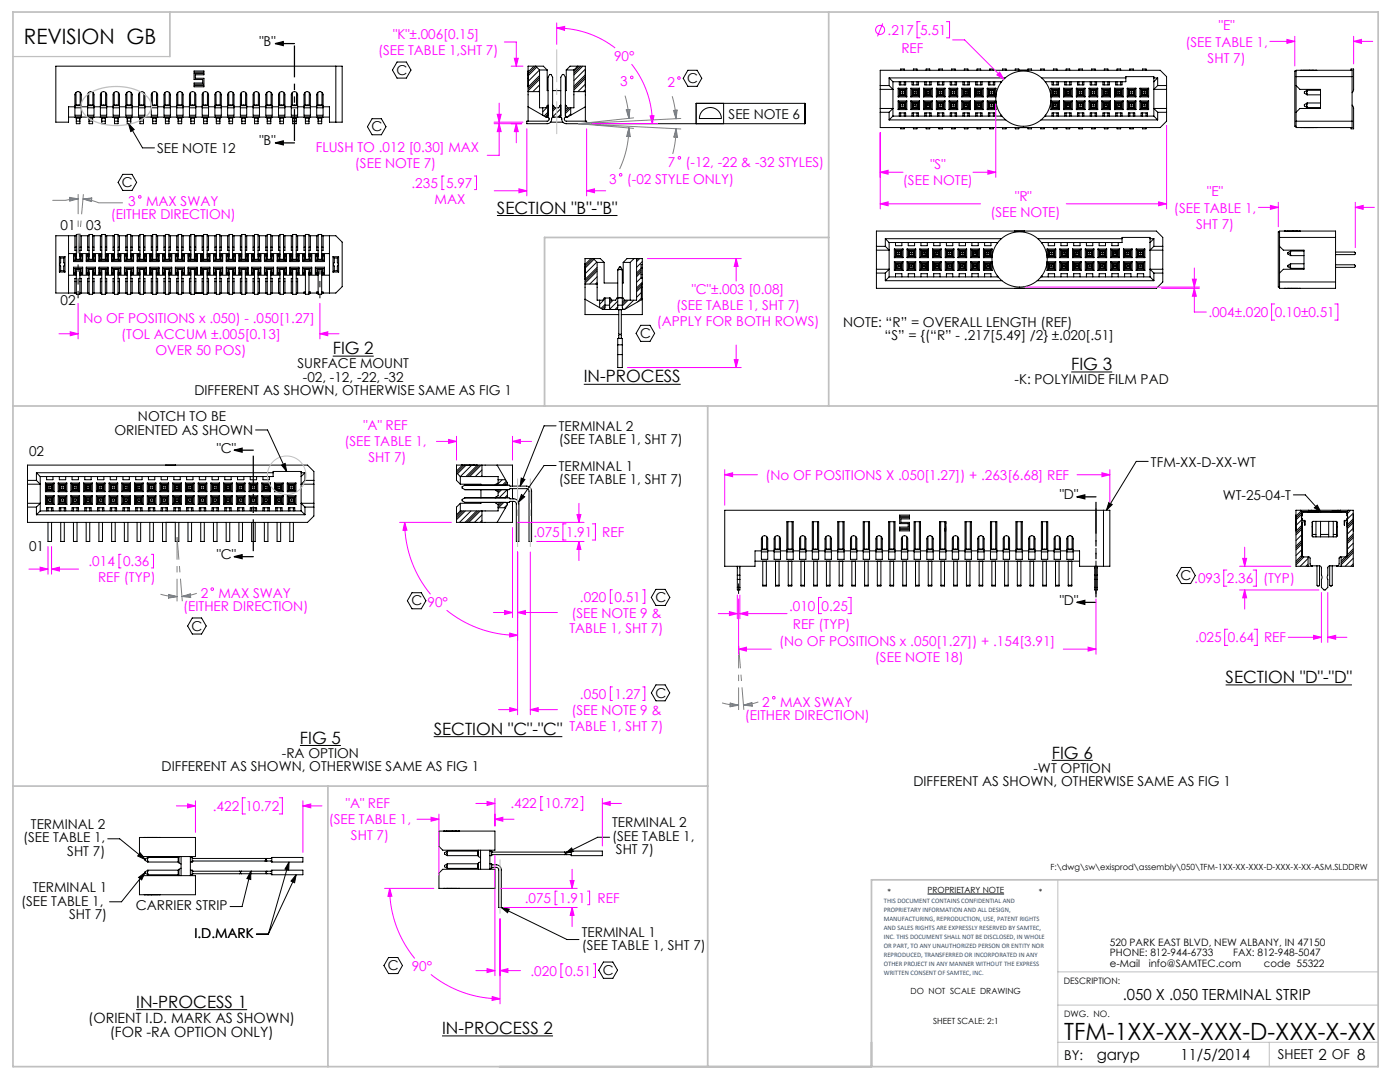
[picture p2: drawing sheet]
<svg xmlns="http://www.w3.org/2000/svg" width="279mm" height="216mm" viewBox="0 0 279 216" stroke-linecap="round" stroke-linejoin="round" font-family="sans-serif">
<defs><g id="words">
<text font-size="4.7" x="212.4" y="207.5">TFM-1XX-XX-XXX-D-XXX-X-XX</text>
<text font-size="4.2" x="4.8" y="8.9">REVISION GB</text>
<g font-size="3.4">
<text x="99.2" y="42.6">SECTION &quot;B&quot;-&quot;B&quot;</text>
<text x="66.4" y="70.7">FIG 2</text>
<text x="116.5" y="76.3">IN-PROCESS</text>
<text x="213.8" y="73.9">FIG 3</text>
<text x="244.6" y="136.3">SECTION &quot;D&quot;-&quot;D&quot;</text>
<text x="59.9" y="148.4">FIG 5</text>
<text x="86.6" y="146.6">SECTION &quot;C&quot;-&quot;C&quot;</text>
<text x="209.9" y="151.4">FIG 6</text>
<text x="27.2" y="201.1">IN-PROCESS 1</text>
<text x="88.2" y="206.3">IN-PROCESS 2</text>
</g>
<g font-size="3">
<text x="224.1" y="199.5">.050 X .050 TERMINAL STRIP</text>
<text x="218.9" y="211.4">garyp</text>
<text x="235.6" y="211.4">11/5/2014</text>
</g>
<g font-size="2.8">
<text x="17.6" y="204">(ORIENT I.D. MARK AS SHOWN)</text>
<text x="21.9" y="206.9">(FOR -RA OPTION ONLY)</text>
</g>
<g font-size="2.7">
<text x="51.8" y="9.2">&quot;B&quot;</text>
<text x="79.1" y="14.9">C</text>
<text x="137.1" y="16.5">C</text>
<text x="145.4" y="23.7">SEE NOTE 6</text>
<text x="51.8" y="29">&quot;B&quot;</text>
<text x="74.1" y="26.2">C</text>
<text x="31.3" y="30.5">SEE NOTE 12</text>
<text x="24.3" y="37.3">C</text>
<text x="12.1" y="45.9">01</text>
<text x="17.2" y="45.9">03</text>
<text x="12.1" y="60.8">02</text>
<text x="168.3" y="65.2">NOTE: “R” = OVERALL LENGTH (REF)</text>
<text x="127.8" y="67.4">C</text>
<text x="176.5" y="67.9">“S” = {(“R” - .217[5.49] /2} ±.020[.51]</text>
<text x="59.4" y="73.5">SURFACE MOUNT</text>
<text x="60.4" y="76.2">-02, -12, -22, -32</text>
<text x="202.5" y="76.7">-K: POLYIMIDE FILM PAD</text>
<text x="38.8" y="78.8">DIFFERENT AS SHOWN, OTHERWISE SAME AS FIG 1</text>
<text x="22.8" y="86.7">ORIENTED AS SHOWN</text>
<text x="27.5" y="84.1">NOTCH TO BE</text>
<text x="111.5" y="86">TERMINAL 2</text>
<text x="111.5" y="88.7">(SEE TABLE 1, SHT 7)</text>
<text x="5.8" y="91">02</text>
<text x="43.2" y="90.3">&quot;C&quot;</text>
<text x="111.5" y="93.9">TERMINAL 1</text>
<text x="229.7" y="93.1">TFM-XX-D-XX-WT</text>
<text x="111.5" y="96.6">(SEE TABLE 1, SHT 7)</text>
<text x="211.5" y="99.6">&quot;D&quot;</text>
<text x="244" y="99.7">WT-25-04-T</text>
<text x="5.8" y="109.9">01</text>
<text x="43.2" y="111.6">&quot;C&quot;</text>
<text x="235.6" y="115.8">C .093</text>
<text x="38.2" y="125.8">C</text>
<text x="82.1" y="120.8">C 90°</text>
<text x="130.8" y="120.1">C</text>
<text x="211.5" y="120.7">&quot;D&quot;</text>
<text x="130.8" y="139.2">C</text>
<text x="32.3" y="153.9">DIFFERENT AS SHOWN, OTHERWISE SAME AS FIG 1</text>
<text x="56.3" y="151.2">-RA OPTION</text>
<text x="206.3" y="154.2">-WT OPTION</text>
<text x="182.3" y="156.8">DIFFERENT AS SHOWN, OTHERWISE SAME AS FIG 1</text>
<text x="6.2" y="165.4">TERMINAL 2</text>
<text x="122.2" y="165.1">TERMINAL 2</text>
<text x="122.2" y="167.8">(SEE TABLE 1,</text>
<text x="4.6" y="168.1">(SEE TABLE 1,</text>
<text x="13.4" y="170.8">SHT 7)</text>
<text x="122.9" y="170.4">SHT 7)</text>
<text x="6.5" y="178">TERMINAL 1</text>
<text x="4.2" y="180.7">(SEE TABLE 1,</text>
<text x="13.8" y="183.4">SHT 7)</text>
<text x="27.1" y="181.7">CARRIER STRIP</text>
<text x="38.8" y="187.2">I.D.MARK</text>
<text x="116.1" y="186.9">TERMINAL 1</text>
<text x="116.1" y="189.6">(SEE TABLE 1, SHT 7)</text>
<text x="77.4" y="193.6">C</text>
<text x="120.3" y="194.6">C</text>
<text x="212.4" y="211.5">BY:</text>
<text x="255" y="211.4">SHEET 2 OF 8</text>
</g>
<g font-size="2.7" fill="#f0f">
<text x="75.4" y="11">(SEE TABLE 1,SHT 7)</text>
<text x="78.5" y="7.8">&quot;K&quot;±.006[0.15]</text>
<text x="177.1" y="7">.217</text>
<text x="179.9" y="10.6">REF</text>
<text x="183.6" y="7">5.51</text>
<text x="236.6" y="9.3">(SEE TABLE 1,</text>
<text x="243.2" y="6.1">&quot;E&quot;</text>
<text x="122.6" y="12.2">90°</text>
<text x="123.8" y="17.3">3</text>
<text x="133.2" y="17.4">2</text>
<text x="241" y="12.5">SHT 7)</text>
<text x="63" y="30.4">FLUSH TO .012 [0.30] MAX</text>
<text x="70.8" y="33.6">(SEE NOTE 7)</text>
<text x="133.3" y="33.3">7</text>
<text x="136.8" y="33.3">(-12, -22 &amp; -32 STYLES)</text>
<text x="185.7" y="33.8">&quot;S&quot;</text>
<text x="25.6" y="41.1">3</text>
<text x="29.1" y="41.1">MAX SWAY</text>
<text x="82.1" y="37.5">.235</text>
<text x="86.7" y="40.7">MAX</text>
<text x="89" y="37.5">5.97</text>
<text x="121.6" y="36.7">3</text>
<text x="125.1" y="36.7">(-02 STYLE ONLY)</text>
<text x="180.2" y="37">(SEE NOTE)</text>
<text x="202.6" y="40.1">&quot;R&quot;</text>
<text x="240.9" y="39.2">&quot;E&quot;</text>
<text x="22.1" y="43.8">(EITHER DIRECTION)</text>
<text x="197.7" y="43.3">(SEE NOTE)</text>
<text x="234.3" y="42.4">(SEE TABLE 1,</text>
<text x="238.7" y="45.6">SHT 7)</text>
<text x="138" y="58.7">&quot;C&quot;±.003 [0.08]</text>
<text x="16.6" y="64.4">No OF POSITIONS x .050) - .050[1.27]</text>
<text x="131.1" y="65.1">(APPLY FOR BOTH ROWS)</text>
<text x="134.9" y="61.9">(SEE TABLE 1, SHT 7)</text>
<text x="241.2" y="63.3">.004±.020</text>
<text x="254.4" y="63.3">0.10±0.51</text>
<text x="24.2" y="67.6">(TOL ACCUM ±.005[0.13]</text>
<text x="31" y="70.8">OVER 50 POS)</text>
<text x="68.7" y="89.1">(SEE TABLE 1,</text>
<text x="72.5" y="85.9">&quot;A&quot; REF</text>
<text x="73.5" y="92.3">SHT 7)</text>
<text x="152.8" y="95.7">(No OF POSITIONS X .050[1.27]) + .263[6.68] REF</text>
<text x="106.5" y="107.2">.075</text>
<text x="113" y="107.2">1.91</text>
<text x="120.2" y="107.2">REF</text>
<text x="17.7" y="113">.014</text>
<text x="24.6" y="113">0.36</text>
<text x="19.6" y="116.2">REF (TYP)</text>
<text x="40.1" y="119.3">2</text>
<text x="43.6" y="119.3">MAX SWAY</text>
<text x="244.8" y="116.4">2.36</text>
<text x="252.1" y="116.4">(TYP)</text>
<text x="36.6" y="122">(EITHER DIRECTION)</text>
<text x="114" y="123.2">(SEE NOTE 9 &amp;</text>
<text x="115.7" y="120">.020</text>
<text x="122.6" y="120">0.51</text>
<text x="157.5" y="121.9">.010</text>
<text x="158.2" y="125.5">REF (TYP)</text>
<text x="164" y="121.9">0.25</text>
<text x="113.6" y="126.4">TABLE 1, SHT 7)</text>
<text x="155.5" y="128.9">(No OF POSITIONS x .050[1.27]) + .154[3.91]</text>
<text x="238.5" y="128.2">.025</text>
<text x="245" y="128.2">0.64</text>
<text x="252.3" y="128.2">REF</text>
<text x="174.6" y="132.1">(SEE NOTE 18)</text>
<text x="114" y="142.6">(SEE NOTE 9 &amp;</text>
<text x="115.7" y="139.4">.050</text>
<text x="122.6" y="139.4">1.27</text>
<text x="148.6" y="143.7">(EITHER DIRECTION)</text>
<text x="152.1" y="141">2</text>
<text x="155.7" y="141">MAX SWAY</text>
<text x="113.6" y="145.8">TABLE 1, SHT 7)</text>
<text x="42.5" y="161.8">.422</text>
<text x="49" y="161.8">10.72</text>
<text x="69" y="161.3">&quot;A&quot; REF</text>
<text x="101.9" y="161.3">.422</text>
<text x="108.8" y="161.3">10.72</text>
<text x="65.6" y="164.5">(SEE TABLE 1,</text>
<text x="70" y="167.7">SHT 7)</text>
<text x="104.7" y="180.2">.075</text>
<text x="111.6" y="180.2">1.91</text>
<text x="119.2" y="180.2">REF</text>
<text x="82.2" y="193.8">90°</text>
<text x="105.9" y="194.7">.020</text>
<text x="112.8" y="194.7">0.51</text>
</g>
<g font-size="2">
<text x="221.5" y="188.7">520 PARK EAST BLVD, NEW ALBANY, IN 47150</text>
<text x="221.5" y="190.8">PHONE: 812-944-6733</text>
<text x="246.1" y="190.8">FAX: 812-948-5047</text>
<text x="221.5" y="193">e-Mail</text>
<text x="229.3" y="193">info@SAMTEC.com</text>
<text x="252.2" y="193">code 55322</text>
</g>
<g font-size="1.8">
<text x="212.3" y="196.4">DESCRIPTION:</text>
<text x="212.4" y="202.9">DWG. NO.</text>
</g>
<g font-size="1.7">
<text x="209.7" y="173.5">F:\dwg\sw\exisprod\assembly\050\TFM-1XX-XX-XXX-D-XXX-X-XX-ASM.SLDDRW</text>
<text x="177.1" y="178.6">*</text>
<text x="185.1" y="178.2">PROPRIETARY NOTE</text>
<text x="207.3" y="178.6">*</text>
<text x="181.7" y="198.3">DO NOT SCALE DRAWING</text>
<text x="186.2" y="204.3">SHEET SCALE: 2:1</text>
</g>
<g font-size="1.4" fill="#1f497d">
<text x="176.4" y="180.2">THIS DOCUMENT CONTAINS CONFIDENTIAL AND</text>
<text x="176.4" y="182">PROPRIETARY INFORMATION AND ALL DESIGN,</text>
<text x="176.4" y="183.8">MANUFACTURING, REPRODUCTION, USE, PATENT RIGHTS</text>
<text x="176.4" y="185.6">AND SALES RIGHTS ARE EXPRESSLY RESERVED BY SAMTEC,</text>
<text x="176.4" y="187.4">INC. THIS DOCUMENT SHALL NOT BE DISCLOSED, IN WHOLE</text>
<text x="176.4" y="189.2">OR PART, TO ANY UNAUTHORIZED PERSON OR ENTITY NOR</text>
<text x="176.4" y="191">REPRODUCED, TRANSFERRED OR INCORPORATED IN ANY</text>
<text x="176.4" y="192.8">OTHER PROJECT IN ANY MANNER WITHOUT THE EXPRESS</text>
<text x="176.4" y="194.6">WRITTEN CONSENT OF SAMTEC, INC.</text>
</g>
</g></defs>
<path d="M0 0h279.4v215.9h-279.4z" fill="none" stroke="#fff" stroke-width=".2"/>
<g fill="none" stroke="#000" stroke-width=".2">
<path d="M15.1 18.5a.63 .63 0 0 1 .7-.2 .63 .63 0 0 1 .4 .6v4.1h-1.3v-4.1zM15.2 18.4v2.6M16 18.4v2.6M17.7 18.5a.63 .63 0 0 1 .7-.2 .63 .63 0 0 1 .4 .6v4.1h-1.3v-4.1zM17.7 18.4v2.6M18.5 18.4v2.6M20.2 18.5a.63 .63 0 0 1 .7-.2 .63 .63 0 0 1 .4 .6v4.1h-1.3v-4.1zM20.3 18.4v2.6M21.1 18.4v2.6M22.8 18.5a.63 .63 0 0 1 .6-.2 .63 .63 0 0 1 .4 .6v4.1h-1.2v-4.1zM22.8 18.4v2.6M23.6 18.4v2.6"/>
<path d="M25.3 18.5a.63 .63 0 0 1 .7-.2 .63 .63 0 0 1 .4 .6v4.1h-1.3v-4.1zM25.3 18.4v2.6M26.2 18.4v2.6M27.8 18.5a.63 .63 0 0 1 .7-.2 .63 .63 0 0 1 .4 .6v4.1h-1.3v-4.1zM27.9 18.4v2.6M28.7 18.4v2.6M30.4 18.5a.63 .63 0 0 1 .7-.2 .63 .63 0 0 1 .4 .6v4.1h-1.3v-4.1zM30.4 18.4v2.6M31.2 18.4v2.6M32.9 18.5a.63 .63 0 0 1 .7-.2 .63 .63 0 0 1 .4 .6v4.1h-1.3v-4.1zM33 18.4v2.6M33.8 18.4v2.6"/>
<path d="M35.5 18.5a.63 .63 0 0 1 .6-.2 .63 .63 0 0 1 .4 .6v4.1h-1.2v-4.1zM35.5 18.4v2.6M36.3 18.4v2.6M38 18.5a.63 .63 0 0 1 .7-.2 .63 .63 0 0 1 .4 .6v4.1h-1.3v-4.1zM38 18.4v2.6M38.7 14.2h2v.2h-2zM38.7 14.7h2v.2h-1.7v.7h1.7v1.2h-2v-.2h1.7v-.7h-1.7zM38.7 17.1h2v.2h-2zM38.9 18.4v2.6M40.5 18.5a.63 .63 0 0 1 .7-.2 .63 .63 0 0 1 .4 .6v4.1h-1.3v-4.1zM40.6 18.4v2.6M41.4 18.4v2.6"/>
<path d="M43.1 18.5a.63 .63 0 0 1 .7-.2 .63 .63 0 0 1 .4 .6v4.1h-1.3v-4.1zM43.1 18.4v2.6M43.9 18.4v2.6M45.6 18.5a.63 .63 0 0 1 .7-.2 .63 .63 0 0 1 .4 .6v4.1h-1.3v-4.1zM45.7 18.4v2.6M46.5 18.4v2.6M48.2 18.5a.63 .63 0 0 1 .6-.2 .63 .63 0 0 1 .4 .6v4.1h-1.2v-4.1zM48.2 18.4v2.6M49 18.4v2.6M50.7 18.5a.63 .63 0 0 1 .7-.2 .63 .63 0 0 1 .4 .6v4.1h-1.3v-4.1zM50.7 18.4v2.6M51.6 18.4v2.6"/>
<path d="M53.2 18.5a.63 .63 0 0 1 .7-.2 .63 .63 0 0 1 .4 .6v4.1h-1.3v-4.1zM53.3 18.4v2.6M54.1 18.4v2.6M55.8 18.5a.63 .63 0 0 1 .7-.2 .63 .63 0 0 1 .4 .6v4.1h-1.3v-4.1zM55.8 18.4v2.6M56.6 18.4v2.6M58.3 18.5a.63 .63 0 0 1 .7-.2 .63 .63 0 0 1 .4 .6v4.1h-1.3v-4.1zM58.4 18.4v2.6M59.2 18.4v2.6M60.9 18.5a.63 .63 0 0 1 .6-.2 .63 .63 0 0 1 .4 .6v4.1h-1.2v-4.1zM60.9 18.4v2.6M61.7 18.4v2.6"/>
<path d="M63.4 18.5a.63 .63 0 0 1 .7-.2 .63 .63 0 0 1 .4 .6v4.1h-1.3v-4.1zM63.4 18.4v2.6M64.3 18.4v2.6M67 13.2v11.2M79.2 12.4h1.9l.9 1.6-.9 1.6h-1.9l-.9-1.6zM105.4 14.2h.1M105.4 14.4h.1M105.4 14.7h.1M105.4 16.8h.1M105.4 15.6h.1M105.4 14.9h.1M105.4 17.3h.1"/>
<path d="M105.4 17.1h.1M105.4 18.3v5.9M105.4 18.3h2.3M105.4 13.2v.1M106.6 13.2l-1.2 1.2M107.1 13.4l-1.7 1.7M107.7 14l-2.3 2.3M107.7 15.8l-2.3 2.3M107.7 15.5l-2.3 2.2M107.7 15.1l-2.3 2.3M107.7 18.1l-.2 .2M107.7 17l-1.4 1.3"/>
<path d="M107.7 18.3v3.2h1.3l.2-.4h.2M107.7 14l-.8-.8-1.5 1.6M107.7 14v4.3M107.7 14h1.5M109.2 14l-.8-.8h-3v5.1M109.2 14v4.1h.2M109.7 14.9h.3l.3 .5v8l-.2 .2a.92 .92 0 0 1-.9 1.1h-4.1v-.5h4.1l.4-.3v-.3l-.2-.2v-8zM110.3 18.1h1.6M112.2 14.9h.3l.3 .5v8l-.2 .2 .1 .3 .3 .3h4.1v.5h-4.1a.92 .92 0 0 1-.9-1.1l-.2-.2v-8zM113 14l.8-.8h3v5.1M113 14h1.5M113 14v4.1h-.2"/>
<path d="M114.5 18.3v3.2h-1.3M114.5 18.3h2.3M114.5 14v4.3M115.3 13.2l-.8 .8M115.5 13.2l-1 1M115.9 13.2l-1.4 1.4M116.3 13.2l-1.8 1.8M116.8 15.7l-2.3 2.3M116.8 15.3l-2.3 2.3M116.8 14.9l-2.3 2.3M116.8 17.9l-.3 .4M116.8 16.8l-1.5 1.5"/>
<path d="M116.8 13.8l-2.3 2.3M116.8 18.3v5.9M116.8 14.2h.1M116.8 14.4h.1M116.8 14.7h.1M116.8 16.8h.1M116.8 16.6h.1M116.8 15.9h.1M116.8 17.3h.1M116.8 17.1h.1M137.3 14h1.8l1 1.6-1 1.6h-1.8l-.9-1.6zM175.7 17.1h1.7"/>
<path d="M175.7 14h55.8l1.3 1.3v8.9l-1.3 1.3h-55.8zM177.4 15.5h23.2M177.4 15.5v1.6M177.4 15.5l.8 .8M177.4 17.1l.8 .7h-2.5M178.2 16.3h21.7M178.2 16.3v6.9M179.2 17.6l.3 .2M179.2 17.6h1.8M179.2 17.6v1.7M179.2 19.3h1.8M179.5 17.8h1.2"/>
<path d="M179.5 19.1l-.3 .2M179.5 16.3v.6h1.2v-.6M179.5 17.8v1.3M179.5 19.1h1.2M179.6 18h1v.9h-1zM179.7 18v.9M179.8 14v-.2h.7v.2M179.8 16.3v.6M180.5 16.3v.6M180.6 18v.9M180.7 19.1l.3 .2M180.7 17.8v1.3"/>
<path d="M181 17.6l-.3 .2M181 17.6v1.7M181.8 17.6h1.7M181.8 17.6l.2 .2M181.8 17.6v1.7M181.8 19.3h1.7M182 17.8h1.3M182 19.1h1.3M182 16.3v.6h1.3v-.6M182 17.8v1.3M182 19.1l-.2 .2M182.1 18h1.1v.9h-1.1z"/>
<path d="M182.2 18v.9M182.3 14v-.2h.7v.2M182.3 16.3v.6M183 16.3v.6M183.1 18v.9M183.3 17.8v1.3M183.3 19.1l.2 .2M183.5 17.6l-.2 .2M183.5 17.6v1.7M184.3 17.6h1.8M184.3 17.6l.3 .2M184.3 17.6v1.7"/>
<path d="M184.3 19.3h1.8M184.6 17.8h1.2M184.6 19.1h1.2M184.6 16.3v.6h1.2v-.6M184.6 17.8v1.3M184.6 19.1l-.3 .2M184.7 18h1v.9h-1zM184.7 18v.9M184.8 14v-.2h.7v.2M184.8 16.3v.6M185.5 16.3v.6M185.6 18v.9"/>
<path d="M185.8 17.8v1.3M185.8 19.1l.3 .2M186.1 17.6l-.3 .2M186.1 17.6v1.7M186.9 17.6h1.7M186.9 19.3h1.7M186.9 17.6l.2 .2M186.9 17.6v1.7M187.1 17.8h1.3M187.1 19.1h1.3M187.1 16.3v.6h1.3v-.6M187.1 17.8v1.3"/>
<path d="M187.1 19.1l-.2 .2M187.2 18h1v.9h-1zM187.3 18v.9M187.4 14v-.2h.7v.2M187.4 16.3v.6M188.1 16.3v.6M188.2 18v.9M188.4 17.8v1.3M188.4 19.1l.2 .2M188.6 17.6l-.2 .2M188.6 17.6v1.7M189.4 17.6h1.7"/>
<path d="M189.4 19.3h1.7M189.4 17.6l.2 .2M189.4 17.6v1.7M189.6 17.8h1.3M189.6 19.1h1.3M189.6 16.3v.6h1.3v-.6M189.6 17.8v1.3M189.6 19.1l-.2 .2M189.8 18h1v.9h-1zM189.8 18v.9M189.9 14v-.2h.7v.2M189.9 16.3v.6"/>
<path d="M190.6 16.3v.6M190.7 18v.9M190.9 17.8v1.3M190.9 19.1l.2 .2M191.1 17.6l-.2 .2M191.1 17.6v1.7M191.9 17.6h1.8M191.9 19.3h1.8M191.9 17.6l.3 .2M191.9 17.6v1.7M192.2 17.8h1.2M192.2 19.1h1.2"/>
<path d="M192.2 16.3v.6h1.2v-.6M192.2 17.8v1.3M192.2 19.1l-.3 .2M192.3 18h1v.9h-1zM192.4 18v.9M192.5 14v-.2h.7v.2M192.5 16.3v.6M193.2 16.3v.6M193.3 18v.9M193.4 17.8v1.3M193.4 19.1l.3 .2M193.7 17.6l-.3 .2"/>
<path d="M193.7 17.6v1.7M194.5 17.6h1.7M194.5 19.3h1.7M194.5 17.6l.2 .2M194.5 17.6v1.7M194.7 17.8h1.3M194.7 19.1h1.3M194.7 16.3v.6h1.3v-.6M194.7 17.8v1.3M194.7 19.1l-.2 .2M194.8 18h1.1v.9h-1.1zM194.9 18v.9"/>
<path d="M195 14v-.2h.7v.2M195 16.3v.6M195.7 16.3v.6M195.8 18v.9M196 17.8v1.3M196 19.1l.2 .2M196.2 17.6l-.2 .2M196.2 17.6v1.7M197 17.6h1.8M197 17.6l.3 .2M197 17.6v1.7M197.3 17.8h1.2"/>
<path d="M197.3 19.1h1.2M197.3 16.3v.6h1.2v-.6M197.3 17.8v1.3M197.3 19.1l-.3 .2M197.4 18h1v.9h-1zM197.4 18v.9M197.5 14v-.2h.7v.2M197.5 16.3v.6M198.2 16.3v.6M198.3 18v.9M198.5 17.8v1.3M198.5 19.1l.2 .2h-1.7"/>
<path d="M198.8 17.6l-.3 .2M198.8 17.6v1.6M199.8 16.3v.1M200.1 14v-.2h.7v.2M203.3 14h.1M203.3 14v-.2h-.7v.2M205.2 14v-.2h.7v.2M205.2 14h.1M207.7 14v-.2h.7v.2M207.9 15.5h16.8M208.6 16.3h16.1v-1h5.6v7.9M208.7 16.3v.1"/>
<path d="M209.7 17.6h1.8M209.7 17.6l.3 .2M209.7 17.6v1.6M210 17.8h1.2M210 19.1h1.2M210 16.3v.6h1.2v-.6M210 17.8v1.3M210 19.1l-.3 .2h1.8M210.1 18h1v.9h-1zM210.1 18v.9M210.2 14v-.2h.7v.2M210.2 16.3v.6"/>
<path d="M210.9 16.3v.6M211 18v.9M211.2 17.8v1.3M211.2 19.1l.3 .2M211.5 17.6l-.3 .2M211.5 17.6v1.7M212.3 17.6h1.7M212.3 19.3h1.7M212.3 17.6l.2 .2M212.3 17.6v1.7M212.5 17.8h1.3M212.5 19.1h1.3"/>
<path d="M212.5 16.3v.6h1.3v-.6M212.5 17.8v1.3M212.5 19.1l-.2 .2M212.6 18h1v.9h-1zM212.7 18v.9M212.8 14v-.2h.7v.2M212.8 16.3v.6M213.5 16.3v.6M213.6 18v.9M213.8 17.8v1.3M213.8 19.1l.2 .2M214 17.6l-.2 .2"/>
<path d="M214 17.6v1.7M214.8 17.6h1.7M214.8 19.3h1.7M214.8 17.6l.2 .2M214.8 17.6v1.7M215 17.8h1.3M215 19.1h1.3M215 16.3v.6h1.3v-.6M215 17.8v1.3M215 19.1l-.2 .2M215.2 18h1v.9h-1zM215.2 18v.9"/>
<path d="M215.3 14v-.2h.7v.2M215.3 16.3v.6M216 16.3v.6M216.1 18v.9M216.3 17.8v1.3M216.3 19.1l.2 .2M216.5 17.6l-.2 .2M216.5 17.6v1.7M217.3 17.6h1.8M217.3 19.3h1.8M217.3 17.6l.3 .2M217.3 17.6v1.7"/>
<path d="M217.6 17.8h1.2M217.6 19.1h1.2M217.6 16.3v.6h1.2v-.6M217.6 17.8v1.3M217.6 19.1l-.3 .2M217.7 18h1v.9h-1zM217.8 18v.9M217.9 14v-.2h.7v.2M217.9 16.3v.6M218.6 16.3v.6M218.7 18v.9M218.8 17.8v1.3"/>
<path d="M218.8 19.1l.3 .2M219.1 17.6l-.3 .2M219.1 17.6v1.7M219.9 17.6h1.7M219.9 19.3h1.7M219.9 17.6l.2 .2M219.9 17.6v1.7M220.1 17.8h1.3M220.1 16.3v.6h1.3v-.6M220.1 19.1h1.3M220.1 17.8v1.3M220.1 19.1l-.2 .2"/>
<path d="M220.2 18h1.1v.9h-1.1zM220.3 18v.9M220.4 14v-.2h.7v.2M220.4 16.3v.6M221.1 16.3v.6M221.2 18v.9M221.4 17.8v1.3M221.4 19.1l.2 .2M221.6 17.6l-.2 .2M221.6 17.6v1.7M222.4 17.6h1.8M222.4 19.3h1.8"/>
<path d="M222.4 17.6l.3 .2M222.4 17.6v1.7M222.7 17.8h1.2M222.7 19.1h1.2M222.7 16.3v.6h1.2v-.6M222.7 17.8v1.3M222.7 19.1l-.3 .2M222.8 18h1v.9h-1zM222.8 18v.9M222.9 14v-.2h.7v.2M222.9 16.3v.6M223.6 16.3v.6"/>
<path d="M223.7 18v.9M223.9 17.8v1.3M223.9 19.1l.3 .2M224.2 17.6l-.3 .2M224.2 17.6v1.7M225 17.6h1.7M225 19.3h1.7M225 17.6l.2 .2M225 17.6v1.7M225.2 17.8h1.3M225.2 19.1h1.3M225.2 17.8v1.3"/>
<path d="M225.2 19.1l-.2 .2M225.3 18h1v.9h-1zM225.4 18v.9M225.5 14v-.2h.7v.2M226.3 18v.9M226.5 17.8v1.3M226.5 19.1l.2 .2M226.7 17.6l-.2 .2M226.7 17.6v1.7M227.5 17.6h1.7M227.5 19.3h1.7M227.5 17.6l.2 .2"/>
<path d="M227.5 17.6v1.7M227.7 17.8h1.3M227.7 19.1h1.3M227.7 17.8v1.3M227.7 19.1l-.2 .2M227.9 18h1v.9h-1zM227.9 18v.9M228 14v-.2h.7v.2M228.8 18v.9M229 17.8v1.3M229 19.1l.2 .2M229.2 17.6l-.2 .2"/>
<path d="M229.2 17.6v1.7M230.3 15.5h.7M231 17.1h1.8M231 15.5v1.6M231 15.5l-.7 .8M231 17.1l-.7 .7h2.5M258.7 17.1v5.3M258.7 14.2h-.3v11h.3M258.7 15.3h11.1M258.7 17.1v-3.1h11.1v11.5h-11.1v-3.1M258.7 17.1l.7 .7h4.1v3.8h-4.1l-.7 .8M259.6 14h.1"/>
<path d="M259.9 14h.1M260.1 14h.1M260.9 18l-.1 .5 .1 .4M260.9 18l-.6 .3v.3l.6 .3M260.9 18h2.6M260.9 18.9h2.6M261.3 14h.1M262 14h.1M262.3 14h.1M262.5 14h.1M262.8 14h.1M269.6 14v-.2h.5v4l-.3 .7"/>
<path d="M13.7 23.4h52M14.9 23.4h.1M14.9 21.3h-1.2v3.1h-2.6v-11.2h57.2v11.2h-2.6v-3.1h-1.2M14.9 21.5h1.3M14.9 21.1h1.3M15 23.4h1.2M15 23.4l.2 .2M15.1 21.1v-.1h.9l.1 .1M15.2 23.6v.6M15.2 24.2v.5h.7v-.5M15.2 24.2h.7M15.2 23.6h.7"/>
<path d="M15.9 23.6v.6M16.1 23.4l-.2 .2M16.2 21.3h1.3M16.3 23.4h-.1M17.4 23.4h.1M17.5 21.5h1.3M17.5 21.1h1.3M17.6 23.4l.2 .2M17.8 23.6v.6M17.8 24.2v.5h.7v-.5M17.8 24.2h.7M17.8 23.6h.7"/>
<path d="M18.5 23.6v.6M18.6 21h-.9l-.1 .1M18.6 21v.1M18.7 23.4l-.2 .2M18.8 21.3h1.2M18.8 23.4h-1.3M20 23.4h1.4M20 21.5h1.3M20 21.1h1.3M20.1 23.4l.2 .2M20.2 21.1v-.1h.9v.1M20.3 23.6v.6"/>
<path d="M20.3 24.2v.5h.7v-.5M20.3 24.2h.7M20.3 23.6h.7M21 23.6v.6M21.2 23.4l-.2 .2M21.3 21.3h1.3M22.5 23.4h1.4M22.6 21.5h1.2M22.6 21.1h1.2M22.6 23.4l.2 .2M22.7 21.1v-.1h1v.1M22.8 23.6v.6"/>
<path d="M22.8 24.2v.5h.8v-.5M22.8 24.2h.8M22.8 23.6h.8M23.6 23.6v.6M23.8 23.4l-.2 .2M23.8 21.3h1.3M24.5 34.8h1.8l1 1.6-1 1.6h-1.8l-.9-1.6zM25 23.4h1.4M25.1 21.5h1.3M25.1 21.1h1.3M25.2 23.4l.2 .2M25.3 21.1v-.1h.9v.1"/>
<path d="M25.4 23.6v.6M25.4 24.2v.5h.7v-.5M25.4 24.2h.7M25.4 23.6h.7M25.6 24.7l2.8 4.8h2.4M25.6 24.7l1.2 1.2-.7 .3zM26.1 23.6v.6M26.3 23.4l-.2 .2M26.4 21.3h1.2M27.6 23.4h1.4M27.6 21.5h1.3M27.6 21.1h1.3"/>
<path d="M27.7 23.4l.2 .2M27.8 21.1v-.1h.9l.1 .1M27.9 23.6v.6M27.9 24.2v.5h.7v-.5M27.9 24.2h.7M27.9 23.6h.7M28.6 23.6v.6M28.8 23.4l-.2 .2M28.9 21.3h1.3M30.1 23.4h1.4M30.2 21.5h1.3M30.2 21.1h1.3"/>
<path d="M30.3 23.4l.2 .2M30.3 21.1l.1-.1h.9v.1M30.5 23.6v.6M30.5 24.2v.5h.7v-.5M30.5 24.2h.7M30.5 23.6h.7M31.2 23.6v.6M31.4 23.4l-.2 .2M31.5 21.3h1.2M32.7 23.4h1.2M32.7 21.5h1.3M32.7 21.1h1.3"/>
<path d="M32.8 23.4l.2 .2M32.9 21h.9v.1M32.9 21v.1M33 23.6v.6M33 24.2v.5h.7v-.5M33 24.2h.7M33 23.6h.7M33.7 23.6v.6M33.9 23.4l-.2 .2M34 21.3h1.3M34.1 23.4h-.2M35.2 23.4h.1"/>
<path d="M35.3 21.5h1.2M35.3 21.1h1.2M35.3 23.4h1.2M35.3 23.4l.2 .2M35.4 21.1v-.1h1v.1M35.5 23.6v.6M35.5 24.2v.5h.8v-.5M35.5 24.2h.8M35.5 23.6h.8M36.3 23.6v.6M36.5 23.4l-.2 .2M36.5 21.3h1.3"/>
<path d="M36.6 23.4h-.1M37.7 23.4h.2M37.8 21.5h1.3M37.8 21.1h1.3M37.9 23.4h1.1M37.9 23.4l.2 .2M38 21.1v-.1h.9v.1M38.1 23.6v.6M38.1 24.2v.5h.7v-.5M38.1 24.2h.7M38.1 23.6h.7M38.8 23.6v.6"/>
<path d="M39 23.4l-.2 .2M39.1 21.3h1.2M39.1 23.4h-.1M40.3 23.4h.1M40.3 21.5h1.3M40.3 21.1h1.3M40.4 23.4h1.2M40.4 23.4l.2 .2M40.5 21.1v-.1h.9l.1 .1M40.6 23.6v.6M40.6 24.2v.5h.7v-.5M40.6 24.2h.7"/>
<path d="M40.6 23.6h.7M41.3 23.6v.6M41.5 23.4l-.2 .2M41.6 21.3h1.3M41.7 23.4h-.1M42.8 23.4h.1M42.9 21.5h1.3M42.9 21.1h1.3M42.9 23.4h1.2M43 23.4l.2 .2M43 21.1l.1-.1h.9v.1M43.2 23.6v.6"/>
<path d="M43.2 24.2v.5h.7v-.5M43.2 24.2h.7M43.2 23.6h.7M43.9 23.6v.6M44.1 23.4l-.2 .2M44.2 21.3h1.2M44.2 23.4h-.1M45.4 23.4h.1M45.4 21.5h1.3M45.4 21.1h1.3M45.5 23.4l.2 .2M45.7 23.6v.6"/>
<path d="M45.7 24.2v.5h.7v-.5M45.7 24.2h.7M45.7 23.6h.7M46.4 23.6v.6M46.5 21h-.9v.1M46.5 21v.1M46.6 23.4l-.2 .2M46.7 21.3h1.3M46.8 23.4h-1.3M47.9 23.4h1.4M48 21.5h1.2M48 21.1h1.2"/>
<path d="M48 23.4l.2 .2M48.1 21.1v-.1h1v.1M48.2 23.6v.6M48.2 24.2v.5h.8v-.5M48.2 24.2h.8M48.2 23.6h.8M49 23.6v.6M49.2 23.4l-.2 .2M49.2 21.3h1.3M50.4 23.4h1.4M50.5 21.5h1.3M50.5 21.1h1.3"/>
<path d="M50.6 23.4l.2 .2M50.7 21.1v-.1h.9v.1M50.8 23.6v.6M50.8 24.2v.5h.7v-.5M50.8 24.2h.7M50.8 23.6h.7M51.5 23.6v.6M51.7 23.4l-.2 .2M51.8 21.3h1.2M53 23.4h1.4M53 21.5h1.3M53 21.1h1.3"/>
<path d="M53.1 23.4l.2 .2M53.2 21.1v-.1h.9l.1 .1M53.3 23.6v.6M53.3 24.2v.5h.7v-.5M53.3 24.2h.7M53.3 23.6h.7M54 23.6v.6M54.2 23.4l-.2 .2M54.3 21.3h1.3M55.5 23.4h1.4M55.6 21.5h1.3M55.6 21.1h1.3"/>
<path d="M55.7 23.4l.2 .2M55.7 21.1l.1-.1h.9v.1M55.9 23.6v.6M55.9 24.2v.5h.7v-.5M55.9 24.2h.7M55.9 23.6h.7M56.6 23.6v.6M56.8 23.4l-.2 .2M56.9 21.3h1.2M58.1 23.4h1.4M58.1 21.5h1.3M58.1 21.1h1.3"/>
<path d="M58.2 23.4l.2 .2M58.3 21.1v-.1h.9v.1M58.4 23.6v.6M58.4 24.2v.5h.7v-.5M58.4 24.2h.7M58.4 23.6h.7M59.1 23.6v.6M59.3 23.4l-.2 .2M59.4 21.3h1.3M60.6 23.4h1.3M60.7 21.5h1.2M60.7 21.1h1.2"/>
<path d="M60.7 23.4l.2 .2M60.8 21h1v.1M60.8 21v.1M60.9 23.6v.6M60.9 24.2v.5h.8v-.5M60.9 24.2h.8M60.9 23.6h.8M61.7 23.6v.6M61.9 23.4l-.2 .2M61.9 21.3h1.3M62 23.4h-.1M63.1 23.4h.2"/>
<path d="M63.2 21.5h1.3M63.2 21.1h1.3M63.3 23.4h1.1M63.3 23.4l.2 .2M63.4 21.1v-.1h.9v.1M63.5 23.6v.6M63.5 24.2v.5h.7v-.5M63.5 24.2h.7M63.5 23.6h.7M64.2 23.6v.6M64.4 23.4l-.2 .2M64.5 23.4h-.1"/>
<path d="M74.3 23.7h1.8l.9 1.6-.9 1.6h-1.8l-1-1.6zM105.4 21.3l3.5 2.1h.5M108.3 21.5v1.5M109.4 22.7l-.6 .6M109.4 22.4l-.8 .8M109.4 21.2l-1.1 1.1M109.4 23.1l-.3 .3M109.9 24.4h2.4M110.3 23.4h1.6M110.3 21.1h.2l.2 .4h.8l.2-.4h.2M110.3 23.1l.2 .3M110.5 21.2l-.2 .3"/>
<path d="M110.7 21.5l-.4 .3M111 21.5l-.7 .7M111.9 22.8l-.5 .6M111.9 21.7l-1.5 1.5M111.9 23.1l-.2 .3M112.8 23.4h.5M112.8 21.1h.2l.2 .4M112.8 23.1l.3 .3M113.2 21.5l-.4 .4M113.6 21.5l-.8 .8M113.9 21.6l-1.1 1.1M113.9 22.7l-.7 .7"/>
<path d="M113.9 21.5v1.5M113.9 23l-.6 .4M116.8 21.3l-2.9 1.7M118.1 24.7h42.5v-4.1h-21.7v4.1M140.2 22.1a2.19 2.19 0 0 1 2.4-.5 2.19 2.19 0 0 1 1.4 2h-4.4a2.2 2.2 0 0 1 .6-1.5zM144.4 20.6v4.1M175.7 22.4h1.7M175.7 21.6h2.5l-.8 .8M177.4 22.4v1.5M177.4 23.9h23.3M178.2 23.2l-.8 .7M178.2 23.2h21.8"/>
<path d="M179.2 20.1v1.8M179.2 20.1l.3 .3M179.2 20.1h1.8M179.2 21.9h1.8M179.5 21.6h1.2M179.5 23.2v-.7h1.2v.7M179.5 20.4v1.2M179.5 21.6l-.3 .3M179.5 20.4h1.2M179.6 20.6h1v.9h-1zM179.7 20.6v.9M179.8 25.5v.2h.7v-.2"/>
<path d="M179.8 22.5v.7M180.5 22.5v.7M180.6 20.6v.9M180.7 20.4v1.2M180.7 21.6l.3 .3M181 20.1v1.8M181 20.1l-.3 .3M181.8 20.1l.2 .3M181.8 20.1v1.8M181.8 20.1h1.7M181.8 21.9h1.7M182 21.6h1.3"/>
<path d="M182 23.2v-.7h1.3v.7M182 20.4v1.2M182 21.6l-.2 .3M182 20.4h1.3M182.1 20.6h1.1v.9h-1.1zM182.2 20.6v.9M182.3 25.5v.2h.7v-.2M182.3 22.5v.7M183 22.5v.7M183.1 20.6v.9M183.3 21.6l.2 .3M183.3 20.4v1.2"/>
<path d="M183.5 20.1v1.8M183.5 20.1l-.2 .3M184.3 20.1l.3 .3M184.3 20.1v1.8M184.3 20.1h1.8M184.3 21.9h1.8M184.6 21.6h1.2M184.6 23.2v-.7h1.2v.7M184.6 20.4v1.2M184.6 21.6l-.3 .3M184.6 20.4h1.2M184.7 20.6h1v.9h-1z"/>
<path d="M184.7 20.6v.9M184.8 25.5v.2h.7v-.2M184.8 22.5v.7M185.5 22.5v.7M185.6 20.6v.9M185.8 20.4v1.2M185.8 21.6l.3 .3M186.1 20.1v1.8M186.1 20.1l-.3 .3M186.9 20.1l.2 .3M186.9 20.1v1.8M186.9 20.1h1.7"/>
<path d="M186.9 21.9h1.7M187.1 21.6h1.3M187.1 23.2v-.7h1.3v.7M187.1 20.4v1.2M187.1 21.6l-.2 .3M187.1 20.4h1.3M187.2 20.6h1v.9h-1zM187.3 20.6v.9M187.4 25.5v.2h.7v-.2M187.4 22.5v.7M188.1 22.5v.7M188.2 20.6v.9"/>
<path d="M188.4 20.4v1.2M188.4 21.6l.2 .3M188.6 20.1v1.8M188.6 20.1l-.2 .3M189.4 20.1l.2 .3M189.4 20.1v1.8M189.4 20.1h1.7M189.4 21.9h1.7M189.6 21.6h1.3M189.6 23.2v-.7h1.3v.7M189.6 20.4v1.2M189.6 20.4h1.3"/>
<path d="M189.6 21.6l-.2 .3M189.8 20.6h1v.9h-1zM189.8 20.6v.9M189.9 25.5v.2h.7v-.2M189.9 22.5v.7M190.6 22.5v.7M190.7 20.6v.9M190.9 20.4v1.2M190.9 21.6l.2 .3M191.1 20.1v1.8M191.1 20.1l-.2 .3M191.9 20.1l.3 .3"/>
<path d="M191.9 20.1h1.8M191.9 20.1v1.8M191.9 21.9h1.8M192.2 21.6h1.2M192.2 23.2v-.7h1.2v.7M192.2 20.4v1.2M192.2 20.4h1.2M192.2 21.6l-.3 .3M192.3 20.6h1v.9h-1zM192.4 20.6v.9M192.5 25.5v.2h.7v-.2M192.5 22.5v.7"/>
<path d="M193.2 22.5v.7M193.3 20.6v.9M193.4 20.4v1.2M193.4 21.6l.3 .3M193.7 20.1v1.8M193.7 20.1l-.3 .3M194.5 20.1h1.7M194.5 20.1l.2 .3M194.5 20.1v1.8M194.5 21.9h1.7M194.7 21.6h1.3M194.7 23.2v-.7h1.3v.7"/>
<path d="M194.7 20.4v1.2M194.7 20.4h1.3M194.7 21.6l-.2 .3M194.8 20.6h1.1v.9h-1.1zM194.9 20.6v.9M195 25.5v.2h.7v-.2M195 22.5v.7M195.7 22.5v.7M195.8 20.6v.9M196 20.4v1.2M196 21.6l.2 .3M196.2 20.1v1.8"/>
<path d="M196.2 20.1l-.2 .3M197 20.1h1.7l-.2 .3M197 20.1l.3 .3M197 20.1v1.8M197 21.9h1.8M197.3 21.6h1.2M197.3 23.2v-.7h1.2v.7M197.3 20.4v1.2M197.3 20.4h1.2M197.3 21.6l-.3 .3M197.4 20.6h1v.9h-1zM197.4 20.6v.9"/>
<path d="M197.5 22.5v.7M197.5 25.5v.2h.7v-.2M198.2 22.5v.7M198.3 20.6v.9M198.5 20.4v1.2M198.5 21.6l.3 .3M198.8 20.2v1.7M199.8 22.9v.3M200.1 25.5v.2h.7v-.2M202.6 25.5v.2h.7v-.2M203.3 25.5h.1M205.2 25.5h.1"/>
<path d="M205.9 25.5v.2h-.7v-.2M207.7 25.5v.2h.7v-.2M207.8 23.9h23.2M208.5 23.2h21.8M208.7 22.9v.3M209.7 21.9h1.8M209.7 20.2v1.7M210 21.6h1.2M210 23.2v-.7h1.2v.7M210 20.4v1.2M210 20.4h1.2M210 21.6l-.3 .3"/>
<path d="M210.1 20.6h1v.9h-1zM210.1 20.6v.9M210.2 25.5v.2h.7v-.2M210.2 22.5v.7M210.9 22.5v.7M211 20.6v.9M211.2 20.4v1.2M211.2 21.6l.3 .3M211.5 20.1h-1.8l.3 .3M211.5 20.1v1.8M211.5 20.1l-.3 .3M212.3 20.1h1.7"/>
<path d="M212.3 21.9h1.7M212.3 20.1l.2 .3M212.3 20.1v1.8M212.5 21.6h1.3M212.5 23.2v-.7h1.3v.7M212.5 20.4v1.2M212.5 20.4h1.3M212.5 21.6l-.2 .3M212.6 20.6h1v.9h-1zM212.7 20.6v.9M212.8 25.5v.2h.7v-.2M212.8 22.5v.7"/>
<path d="M213.5 22.5v.7M213.6 20.6v.9M213.8 20.4v1.2M213.8 21.6l.2 .3M214 20.1v1.8M214 20.1l-.2 .3M214.8 20.1h1.7M214.8 21.9h1.7M214.8 20.1l.2 .3M214.8 20.1v1.8M215 21.6h1.3M215 23.2v-.7h1.3v.7"/>
<path d="M215 20.4v1.2M215 20.4h1.3M215 21.6l-.2 .3M215.2 20.6h1v.9h-1zM215.2 20.6v.9M215.3 25.5v.2h.7v-.2M215.3 22.5v.7M216 22.5v.7M216.1 20.6v.9M216.3 20.4v1.2M216.3 21.6l.2 .3M216.5 20.1v1.8"/>
<path d="M216.5 20.1l-.2 .3M217.3 20.1h1.8M217.3 21.9h1.8M217.3 20.1l.3 .3M217.3 20.1v1.8M217.6 21.6h1.2M217.6 23.2v-.7h1.2v.7M217.6 20.4v1.2M217.6 20.4h1.2M217.6 21.6l-.3 .3M217.7 20.6h1v.9h-1zM217.8 20.6v.9"/>
<path d="M217.9 25.5v.2h.7v-.2M217.9 22.5v.7M218.6 22.5v.7M218.7 20.6v.9M218.8 20.4v1.2M218.8 21.6l.3 .3M219.1 20.1v1.8M219.1 20.1l-.3 .3M219.9 20.1h1.7M219.9 21.9h1.7M219.9 20.1l.2 .3M219.9 20.1v1.8"/>
<path d="M220.1 21.6h1.3M220.1 23.2v-.7h1.3v.7M220.1 20.4v1.2M220.1 20.4h1.3M220.1 21.6l-.2 .3M220.2 20.6h1.1v.9h-1.1zM220.3 20.6v.9M220.4 25.5v.2h.7v-.2M220.4 22.5v.7M221.1 22.5v.7M221.2 20.6v.9M221.4 20.4v1.2"/>
<path d="M221.4 21.6l.2 .3M221.6 20.1v1.8M221.6 20.1l-.2 .3M222.4 20.1h1.8M222.4 21.9h1.8M222.4 20.1l.3 .3M222.4 20.1v1.8M222.7 21.6h1.2M222.7 23.2v-.7h1.2v.7M222.7 20.4v1.2M222.7 20.4h1.2M222.7 21.6l-.3 .3"/>
<path d="M222.8 20.6h1v.9h-1zM222.8 20.6v.9M222.9 25.5v.2h.7v-.2M222.9 22.5v.7M223.6 22.5v.7M223.7 20.6v.9M223.9 20.4v1.2M223.9 21.6l.3 .3M224.2 20.1v1.8M224.2 20.1l-.3 .3M225 20.1h1.7M225 21.9h1.7"/>
<path d="M225 20.1l.2 .3M225 20.1v1.8M225.2 21.6h1.3M225.2 23.2v-.7h1.3v.7M225.2 20.4v1.2M225.2 20.4h1.3M225.2 21.6l-.2 .3M225.3 20.6h1v.9h-1zM225.4 20.6v.9M225.5 25.5v.2h.7v-.2M225.5 22.5v.7M226.2 22.5v.7"/>
<path d="M226.3 20.6v.9M226.5 20.4v1.2M226.5 21.6l.2 .3M226.7 20.1v1.8M226.7 20.1l-.2 .3M227.5 20.1h1.7M227.5 21.9h1.7M227.5 20.1l.2 .3M227.5 20.1v1.8M227.7 21.6h1.3M227.7 23.2v-.7h1.3v.7M227.7 20.4v1.2"/>
<path d="M227.7 20.4h1.3M227.7 21.6l-.2 .3M227.9 20.6h1v.9h-1zM227.9 20.6v.9M228 25.5v.2h.7v-.2M228 22.5v.7M228.7 22.5v.7M228.8 20.6v.9M229 20.4v1.2M229 21.6l.2 .3M229.2 20.1v1.8M229.2 20.1l-.2 .3"/>
<path d="M230.3 23.2l.7 .7M231 22.4v1.5M231 22.4h1.8M232.8 21.6h-2.5l.7 .8M258.7 24.2h11.1M259.6 25.5h.1M259.9 25.5h.1M260.1 25.5h.1M260.4 25.5h.1M260.9 20.6l-.1 .4 .1 .5M260.9 20.6l-.6 .3v.2l.6 .4M260.9 21.5h2.6"/>
<path d="M260.9 20.6h2.6M261.1 25.5h.1M262.3 25.5h.1M262.5 25.5h.1M262.8 25.5h.1M269.8 21l.3 .6v4.1h-.5v-.2M11.9 51.2h1.1M11.9 51.2v3.1M11.9 54.3h1.1M11.9 51.2l.2 .3M12.1 51.5v.9l-.1 .3 .1 .4v.9M12.1 54h.6"/>
<path d="M12.1 54l-.2 .3M12.1 51.5h.6M12.7 51.5v.9l.2 .3-.2 .4v.9M12.7 54l.3 .3M13 51.2v3.1M13 51.2l-.3 .3M13.7 47v11.5M13.7 50.6h1.5M13.7 54.9h1.5M14.7 51.9h.1M14.7 51h.1M14.7 54.5h.1"/>
<path d="M14.7 53.6h.1M14.7 53.6h.3M14.7 54.5h.3M14.7 51.9h.3M14.7 51h.3M14.7 51v.9M14.7 53.6v.9M14.9 56.2h.3M14.9 58.5h.3M14.9 49.3h.3M14.9 47h.3M14.9 47v3h.3"/>
<path d="M14.9 47h-3.8v11.5h3.8M15 51.9h1.2M15 51h.2M15 54.5h.2M15 53.6h1.2M15 51l.2 .2M15 51v.9M15 53.6v.9M15 53.6l.2 .2M15.2 53.8v4.9h.7v-4.9M15.2 51.7v-4.9h.7v4.9M15.2 55.5h-.3v3"/>
<path d="M15.2 51.7h.7M15.2 53.8h.7M15.2 54.3l-.2 .2M15.2 51.7l-.2 .2M15.2 50.8h-.5v1.4h1.8v-1.4h-.6M15.2 54.7h-.5v-1.4h1.8v1.4h-.6M15.9 56.2h.3M15.9 58.5h.3M15.9 49.3h.3M15.9 47h.3M15.9 55.5h.3v3M15.9 51h.3"/>
<path d="M15.9 54.5h.3M15.9 51.7l.2 .2M15.9 54.3l.2 .2M15.9 50.6h1.9M15.9 54.9h1.9M16.1 53.6l-.2 .2M16.1 51v.9M16.1 53.6v.9M16.1 51l-.2 .2M16.2 53.6h.2M16.2 54.5h.2M16.2 51.9h.2"/>
<path d="M16.2 51h.2M16.2 47v3h-.3M16.2 47h1.3M16.2 58.5h1.3M16.4 51.9h.1M16.4 51h.1M16.4 54.5h.1M16.4 53.6h.1M16.4 51v.9M16.4 53.6v.9M17.2 51.9h.1M17.2 51h.1"/>
<path d="M17.2 54.5h.1M17.2 53.6h.1M17.3 51h.2M17.3 51.9h.2M17.3 53.6h.2M17.3 54.5h.2M17.3 51v.9M17.3 53.6v.9M17.5 56.2h.3M17.5 58.5h.3M17.5 49.3h.3M17.5 47h.3"/>
<path d="M17.5 47v3h.3M17.5 51.9h1.5M17.5 53.6h1.5M17.5 51h.3M17.5 54.5h.3M17.6 51v.9M17.6 53.6v.9M17.6 51l.2 .2M17.6 53.6l.2 .2M17.8 51.7v-4.9h.7v4.9M17.8 53.8v4.9h.7v-4.9M17.8 55.5h-.3v3"/>
<path d="M17.8 51.7h.7M17.8 53.8h.7M17.8 54.3l-.2 .2M17.8 51.7l-.2 .2M17.8 50.8h-.6v1.4h1.8v-1.4h-.5M17.8 54.7h-.6v-1.4h1.8v1.4h-.5M18.5 51h.5M18.5 54.5h.5M18.5 56.2h.3M18.5 58.5h.3M18.5 49.3h.3M18.5 47h.3"/>
<path d="M18.5 55.5h.3v3M18.5 53.8l.2-.2v.9l-.2-.2M18.5 51.2l.2-.2v.9l-.2-.2M18.5 50.6h1.8M18.5 54.9h1.8M18.8 47v3h-.3M18.8 47h1.2M18.8 58.5h1.2M19 51.9h.1M19 51h.1M19 54.5h.1M19 53.6h.1"/>
<path d="M19 51v.9M19 53.6v.9M19.8 51.9h.1M19.8 51h.1M19.8 54.5h.1M19.8 53.6h.1M19.8 51.9h1.7M19.8 51h.5M19.8 53.6h1.7M19.8 54.5h.5M19.8 51v.9M19.8 53.6v.9"/>
<path d="M20 56.2h.3M20 58.5h.3M20 49.3h.3M20 47h.3M20 47v3h.3M20.3 51.7v-4.9h.7v4.9M20.3 53.8v4.9h.7v-4.9M20.3 55.5h-.3v3M20.3 51.7h.7M20.3 53.8h.7M20.3 51.2l-.2-.2v.9l.2-.2M20.3 53.8l-.2-.2v.9l.2-.2"/>
<path d="M20.3 50.8h-.5v1.4h1.8v-1.4h-.6M20.3 54.7h-.5v-1.4h1.8v1.4h-.6M21 51h.5M21 54.5h.5M21 56.2h.3M21 58.5h.3M21 49.3h.3M21 47h.3M21 55.5h.3v3M21 51.2l.2-.2v.9l-.2-.2M21 53.8l.2-.2v.9l-.2-.2M21 50.6h1.8"/>
<path d="M21 54.9h1.8M21.3 47v3h-.3M21.3 47h1.3M21.3 58.5h1.3M21.5 51.9h.1M21.5 51h.1M21.5 54.5h.1M21.5 53.6h.1M21.5 51v.9M21.5 53.6v.9M22.3 51.9h.1M22.3 51h.1"/>
<path d="M22.3 54.5h.1M22.3 53.6h.1M22.4 53.6h1.6M22.4 54.5h.4M22.4 51.9h1.6M22.4 51h.4M22.4 51v.9M22.4 53.6v.9M22.6 56.2h.2M22.6 58.5h.2M22.6 49.3h.2M22.6 47h.2"/>
<path d="M22.6 47v3h.2M22.8 53.8v4.9h.8v-4.9M22.8 51.7v-4.9h.8v4.9M22.8 55.5h-.2v3M22.8 51.7h.8M22.8 53.8l-.2-.2v.9l.2-.2M22.8 53.8h.8M22.8 51.2l-.2-.2v.9l.2-.2M22.8 50.8h-.5v1.4h1.8v-1.4h-.5M22.8 54.7h-.5v-1.4h1.8v1.4h-.5M23.6 54.5h.4M23.6 51h.4"/>
<path d="M23.6 56.2h.2M23.6 58.5h.2M23.6 49.3h.2M23.6 47h.2M23.6 55.5h.2v3M23.6 53.8l.2-.2v.9l-.2-.2M23.6 51.2l.2-.2v.9l-.2-.2M23.6 50.6h1.8M23.6 54.9h1.8M23.8 47v3h-.2M23.8 47h1.3M23.8 58.5h1.3"/>
<path d="M24 51.9h.1M24 51h.1M24 54.5h.1M24 53.6h.1M24 51v.9M24 53.6v.9M24.8 51.9h.1M24.8 51h.1M24.8 54.5h.1M24.8 53.6h.1M24.9 51.9h1.7M24.9 51h.5"/>
<path d="M24.9 53.6h1.7M24.9 54.5h.5M24.9 51v.9M24.9 53.6v.9M25.1 56.2h.3M25.1 58.5h.3M25.1 49.3h.3M25.1 47h.3M25.1 47v3h.3M25.4 51.7v-4.9h.7v4.9M25.4 53.8v4.9h.7v-4.9M25.4 55.5h-.3v3"/>
<path d="M25.4 51.7h.7M25.4 51.2l-.2-.2v.9l.2-.2M25.4 53.8l-.2-.2v.9l.2-.2M25.4 53.8h.7M25.4 50.8h-.6v1.4h1.9v-1.4h-.6M25.4 54.7h-.6v-1.4h1.9v1.4h-.6M26.1 51h.5M26.1 54.5h.5M26.1 56.2h.3M26.1 58.5h.3M26.1 49.3h.3M26.1 47h.3"/>
<path d="M26.1 55.5h.3v3M26.1 51.2l.2-.2v.9l-.2-.2M26.1 53.8l.2-.2v.9l-.2-.2M26.1 50.6h1.8M26.1 54.9h1.8M26.4 47v3h-.3M26.4 47h1.2M26.4 58.5h1.2M26.6 51.9h.1M26.6 51h.1M26.6 51v.9M26.6 53.6v.9"/>
<path d="M26.6 54.5h.1M26.6 53.6h.1M27.4 51.9h.1M27.4 51h.1M27.4 54.5h.1M27.4 53.6h.1M27.4 53.6h1.7M27.4 54.5h.5M27.4 51h.5M27.4 51.9h1.7M27.4 51v.9M27.4 53.6v.9"/>
<path d="M27.6 56.2h.3M27.6 58.5h.3M27.6 49.3h.3M27.6 47h.3M27.6 47v3h.3M27.9 53.8v4.9h.7v-4.9M27.9 51.7v-4.9h.7v4.9M27.9 55.5h-.3v3M27.9 51.7h.7M27.9 53.8l-.2-.2v.9l.2-.2M27.9 53.8h.7M27.9 51.2l-.2-.2v.9l.2-.2"/>
<path d="M27.9 50.8h-.5v1.4h1.8v-1.4h-.6M27.9 54.7h-.5v-1.4h1.8v1.4h-.6M28.6 54.5h.5M28.6 51h.5M28.6 56.2h.3M28.6 58.5h.3M28.6 49.3h.3M28.6 47h.3M28.6 55.5h.3v3M28.6 53.8l.2-.2v.9l-.2-.2M28.6 51.2l.2-.2v.9l-.2-.2M28.6 50.6h1.9"/>
<path d="M28.6 54.9h1.9M28.9 47v3h-.3M28.9 47h1.3M28.9 58.5h1.3M29.1 51.9h.1M29.1 51h.1M29.1 54.5h.1M29.1 53.6h.1M29.1 51v.9M29.1 53.6v.9M29.9 51.9h.1M29.9 51h.1"/>
<path d="M29.9 54.5h.1M29.9 53.6h.1M30 51.9h1.7M30 51h.5M30 53.6h1.7M30 54.5h.5M30 51v.9M30 53.6v.9M30.2 56.2h.3M30.2 58.5h.3M30.2 49.3h.3M30.2 47h.3"/>
<path d="M30.2 47v3h.3M30.5 51.7v-4.9h.7v4.9M30.5 53.8v4.9h.7v-4.9M30.5 55.5h-.3v3M30.5 51.7h.7M30.5 53.8h.7M30.5 51.2l-.2-.2v.9l.2-.2M30.5 53.8l-.2-.2v.9l.2-.2M30.5 50.8h-.6v1.4h1.8v-1.4h-.5M30.5 54.7h-.6v-1.4h1.8v1.4h-.5M31.2 51h.5M31.2 54.5h.5"/>
<path d="M31.2 56.2h.3M31.2 58.5h.3M31.2 49.3h.3M31.2 47h.3M31.2 55.5h.3v3M31.2 51.2l.2-.2v.9l-.2-.2M31.2 53.8l.2-.2v.9l-.2-.2M31.2 50.6h1.8M31.2 54.9h1.8M31.5 47v3h-.3M31.5 47h1.2M31.5 58.5h1.2"/>
<path d="M31.7 51.9h.1M31.7 51h.1M31.7 54.5h.1M31.7 53.6h.1M31.7 51v.9M31.7 53.6v.9M32.5 51.9h.1M32.5 51h.1M32.5 54.5h.1M32.5 53.6h.1M32.5 51.9h1.4M32.5 51h.5"/>
<path d="M32.5 53.6h1.4M32.5 54.5h.5M32.5 51v.9M32.5 53.6v.9M32.7 56.2h.3M32.7 58.5h.3M32.7 49.3h.3M32.7 47h.3M32.7 47v3h.3M33 51.7v-4.9h.7v4.9M33 53.8v4.9h.7v-4.9M33 55.5h-.3v3"/>
<path d="M33 51.7h.7M33 53.8h.7M33 51.2l-.2-.2v.9l.2-.2M33 53.8l-.2-.2v.9l.2-.2M33 50.8h-.5v1.4h1.8v-1.4h-.6M33 54.7h-.5v-1.4h1.8v1.4h-.6M33.7 56.2h.3M33.7 58.5h.3M33.7 49.3h.3M33.7 47h.3M33.7 55.5h.3v3M33.7 51h.2"/>
<path d="M33.7 54.5h.2M33.7 51.7l.2 .2M33.7 54.3l.2 .2M33.7 50.6h1.8M33.7 54.9h1.8M33.9 51l-.2 .2M33.9 51v.9M33.9 53.6v.9M33.9 53.6l-.2 .2M33.9 51.9h.3M33.9 51h.3M33.9 53.6h.3"/>
<path d="M33.9 54.5h.3M34 47v3h-.3M34 47h1.3M34 58.5h1.3M34.2 51.9h.1M34.2 51h.1M34.2 54.5h.1M34.2 53.6h.1M34.2 51v.9M34.2 53.6v.9M35 51.9h.1M35 51h.1"/>
<path d="M35 54.5h.1M35 53.6h.1M35.1 53.6h.2M35.1 54.5h.2M35.1 51h.2M35.1 51.9h.2M35.1 51v.9M35.1 53.6v.9M35.3 56.2h.2M35.3 58.5h.2M35.3 49.3h.2M35.3 47h.2"/>
<path d="M35.3 47v3h.2M35.3 51.9h1.2M35.3 51h.2M35.3 54.5h.2M35.3 53.6h1.2M35.3 51v.9M35.3 53.6v.9M35.3 53.6l.2 .2M35.3 51l.2 .2M35.5 53.8v4.9h.8v-4.9M35.5 51.7v-4.9h.8v4.9M35.5 55.5h-.2v3"/>
<path d="M35.5 51.7h.8M35.5 54.3l-.2 .2M35.5 53.8h.8M35.5 51.7l-.2 .2M35.5 50.8h-.5v1.4h1.8v-1.4h-.5M35.5 54.7h-.5v-1.4h1.8v1.4h-.5M36.3 56.2h.2M36.3 58.5h.2M36.3 49.3h.2M36.3 47h.2M36.3 55.5h.2v3M36.3 51h.2"/>
<path d="M36.3 54.5h.2M36.3 54.3l.2 .2M36.3 51.7l.2 .2M36.3 50.6h1.8M36.3 54.9h1.8M36.5 53.6l-.2 .2M36.5 51v.9M36.5 53.6v.9M36.5 51l-.2 .2M36.5 53.6h.2M36.5 54.5h.2M36.5 51h.2"/>
<path d="M36.5 51.9h.2M36.5 47v3h-.2M36.5 47h1.3M36.5 58.5h1.3M36.7 51.9h.1M36.7 51h.1M36.7 54.5h.1M36.7 53.6h.1M36.7 51v.9M36.7 53.6v.9M37.5 51.9h.1M37.5 51h.1"/>
<path d="M37.5 54.5h.1M37.5 53.6h.1M37.6 51.9h.3M37.6 51h.3M37.6 53.6h.3M37.6 54.5h.3M37.6 51v.9M37.6 53.6v.9M37.8 56.2h.3M37.8 58.5h.3M37.8 49.3h.3M37.8 47h.3"/>
<path d="M37.8 47v3h.3M37.9 51.9h1.1M37.9 51h.2M37.9 54.5h.2M37.9 53.6h1.1M37.9 51v.9M37.9 53.6v.9M37.9 51l.2 .2M37.9 53.6l.2 .2M38.1 51.7v-4.9h.7v4.9M38.1 53.8v4.9h.7v-4.9M38.1 55.5h-.3v3"/>
<path d="M38.1 51.7h.7M38.1 51.7l-.2 .2M38.1 53.8h.7M38.1 54.3l-.2 .2M38.1 50.8h-.6v1.4h1.9v-1.4h-.6M38.1 54.7h-.6v-1.4h1.9v1.4h-.6M38.8 56.2h.3M38.8 55.5h.3v3h-.3h1.8h-.3v-3h.3M38.8 50h.3v-3h-.3h1.8h-.3v3h.3M38.8 49.3h.3M38.8 51.7l.2 .2M38.8 51h.2"/>
<path d="M38.8 54.5h.2M38.8 54.3l.2 .2M38.8 50.6h1.8M38.8 54.9h1.8M39 51l-.2 .2M39 51v.9M39 53.6v.9M39 53.6l-.2 .2M39 51.9h.3M39 51h.3M39 53.6h.3M39 54.5h.3"/>
<path d="M39.3 51.9h.1M39.3 51h.1M39.3 51v.9M39.3 53.6v.9M39.3 54.5h.1M39.3 53.6h.1M40.1 51.9h.1M40.1 51h.1M40.1 54.5h.1M40.1 53.6h.1M40.1 53.6h.3M40.1 54.5h.3"/>
<path d="M40.1 51h.3M40.1 51.9h.3M40.1 51v.9M40.1 53.6v.9M40.3 56.2h.3M40.3 49.3h.3M40.4 51.9h1.2M40.4 51h.2M40.4 54.5h.2M40.4 53.6h1.2M40.4 53.6l.2 .2M40.4 51v.9"/>
<path d="M40.4 53.6v.9M40.4 51l.2 .2M40.6 53.8v4.9h.7v-4.9M40.6 51.7v-4.9h.7v4.9M40.6 51.7h.7M40.6 53.8h.7M40.6 51.7l-.2 .2M40.6 54.3l-.2 .2M40.6 50.8h-.5v1.4h1.8v-1.4h-.6M40.6 54.7h-.5v-1.4h1.8v1.4h-.6M41.3 56.2h.3M41.3 58.5h.3"/>
<path d="M41.3 49.3h.3M41.3 47h.3M41.3 55.5h.3v3M41.3 54.3l.2 .2M41.3 51h.3M41.3 54.5h.3M41.3 51.7l.2 .2M41.3 50.6h1.9M41.3 54.9h1.9M41.5 51l-.2 .2M41.5 53.6l-.2 .2M41.5 51v.9"/>
<path d="M41.5 53.6v.9M41.6 53.6h.2M41.6 54.5h.2M41.6 51h.2M41.6 51.9h.2M41.6 47v3h-.3M41.6 47h1.3M41.6 58.5h1.3M41.8 51.9h.1M41.8 51h.1M41.8 54.5h.1M41.8 53.6h.1"/>
<path d="M41.8 51v.9M41.8 53.6v.9M42.6 51.9h.1M42.6 51h.1M42.6 54.5h.1M42.6 53.6h.1M42.7 51.9h.2M42.7 51h.2M42.7 53.6h.2M42.7 54.5h.2M42.7 51v.9M42.7 53.6v.9"/>
<path d="M42.9 56.2h.3M42.9 58.5h.3M42.9 49.3h.3M42.9 47h.3M42.9 47v3h.3M42.9 51.9h1.2M42.9 51h.3M42.9 54.5h.3M42.9 53.6h1.2M43 51v.9M43 53.6v.9M43 51l.2 .2"/>
<path d="M43 53.6l.2 .2M43.2 51.7v-4.9h.7v4.9M43.2 53.8v4.9h.7v-4.9M43.2 55.5h-.3v3M43.2 51.7h.7M43.2 53.8h.7M43.2 51.7l-.2 .2M43.2 54.3l-.2 .2M43.2 50.8h-.6v1.4h1.8v-1.4h-.5M43.2 54.7h-.6v-1.4h1.8v1.4h-.5M43.9 56.2h.3M43.9 58.5h.3"/>
<path d="M43.9 49.3h.3M43.9 47h.3M43.9 55.5h.3v3M43.9 51h.2M43.9 54.5h.2M43.9 51.7l.2 .2M43.9 54.3l.2 .2M43.9 50.6h1.8M43.9 54.9h1.8M44.1 51l-.2 .2M44.1 51v.9M44.1 53.6v.9"/>
<path d="M44.1 53.6l-.2 .2M44.1 51.9h.3M44.1 51h.3M44.1 53.6h.3M44.1 54.5h.3M44.2 47v3h-.3M44.2 47h1.2M44.2 58.5h1.2M44.4 51.9h.1M44.4 51h.1M44.4 54.5h.1M44.4 53.6h.1"/>
<path d="M44.4 51v.9M44.4 53.6v.9M45.2 51.9h.1M45.2 51h.1M45.2 54.5h.1M45.2 53.6h.1M45.2 53.6h.3M45.2 54.5h.3M45.2 51h.3M45.2 51.9h.3M45.2 51v.9M45.2 53.6v.9"/>
<path d="M45.4 56.2h.3M45.4 58.5h.3M45.4 49.3h.3M45.4 47h.3M45.4 47v3h.3M45.5 53.6h1.4M45.5 51.9h1.4M45.5 51h.2M45.5 54.5h.2M45.5 53.6l.2 .2M45.5 51l.2 .2M45.5 51v.9"/>
<path d="M45.5 53.6v.9M45.7 53.8v4.9h.7v-4.9M45.7 51.7v-4.9h.7v4.9M45.7 55.5h-.3v3M45.7 51.7h.7M45.7 53.8h.7M45.7 54.3l-.2 .2M45.7 51.7l-.2 .2M45.7 50.8h-.5v1.4h1.8v-1.4h-.6M45.7 54.7h-.5v-1.4h1.8v1.4h-.6M46.4 54.5h.5M46.4 51h.5"/>
<path d="M46.4 56.2h.3M46.4 58.5h.3M46.4 49.3h.3M46.4 47h.3M46.4 55.5h.3v3M46.4 53.8l.2-.2v.9l-.2-.2M46.4 51.2l.2-.2v.9l-.2-.2M46.4 50.6h1.8M46.4 54.9h1.8M46.7 47v3h-.3M46.7 47h1.3M46.7 58.5h1.3"/>
<path d="M46.9 51.9h.1M46.9 51h.1M46.9 54.5h.1M46.9 53.6h.1M46.9 51v.9M46.9 53.6v.9M47.7 51.9h.1M47.7 51h.1M47.7 54.5h.1M47.7 53.6h.1M47.8 53.6h1.6M47.8 54.5h.4"/>
<path d="M47.8 51.9h1.6M47.8 51h.4M47.8 51v.9M47.8 53.6v.9M48 56.2h.2M48 58.5h.2M48 49.3h.2M48 47h.2M48 47v3h.2M48.2 53.8v4.9h.8v-4.9M48.2 51.7v-4.9h.8v4.9M48.2 55.5h-.2v3"/>
<path d="M48.2 51.7h.8M48.2 53.8h.8M48.2 53.8l-.2-.2v.9l.2-.2M48.2 51.2l-.2-.2v.9l.2-.2M48.2 50.8h-.5v1.4h1.8v-1.4h-.5M48.2 54.7h-.5v-1.4h1.8v1.4h-.5M49 54.5h.4M49 51h.4M49 56.2h.2M49 58.5h.2M49 49.3h.2M49 47h.2"/>
<path d="M49 55.5h.2v3M49 53.8l.2-.2v.9l-.2-.2M49 51.2l.2-.2v.9l-.2-.2M49 50.6h1.8M49 54.9h1.8M49.2 47v3h-.2M49.2 47h1.3M49.2 58.5h1.3M49.4 51.9h.1M49.4 51h.1M49.4 54.5h.1M49.4 53.6h.1"/>
<path d="M49.4 51v.9M49.4 53.6v.9M50.2 51.9h.1M50.2 51h.1M50.2 54.5h.1M50.2 53.6h.1M50.3 51.9h1.7M50.3 51h.5M50.3 53.6h1.7M50.3 54.5h.5M50.3 51v.9M50.3 53.6v.9"/>
<path d="M50.5 56.2h.3M50.5 58.5h.3M50.5 49.3h.3M50.5 47h.3M50.5 47v3h.3M50.8 51.7v-4.9h.7v4.9M50.8 53.8v4.9h.7v-4.9M50.8 55.5h-.3v3M50.8 51.7h.7M50.8 53.8h.7M50.8 51.2l-.2-.2v.9l.2-.2M50.8 53.8l-.2-.2v.9l.2-.2"/>
<path d="M50.8 50.8h-.6v1.4h1.9v-1.4h-.6M50.8 54.7h-.6v-1.4h1.9v1.4h-.6M51.5 51h.5M51.5 54.5h.5M51.5 56.2h.3M51.5 58.5h.3M51.5 49.3h.3M51.5 47h.3M51.5 55.5h.3v3M51.5 51.2l.2-.2v.9l-.2-.2M51.5 53.8l.2-.2v.9l-.2-.2M51.5 50.6h1.8"/>
<path d="M51.5 54.9h1.8M51.8 47v3h-.3M51.8 47h1.2M51.8 58.5h1.2M52 51.9h.1M52 51h.1M52 54.5h.1M52 53.6h.1M52 51v.9M52 53.6v.9M52.8 51.9h.1M52.8 51h.1"/>
<path d="M52.8 54.5h.1M52.8 53.6h.1M52.8 51.9h1.7M52.8 51h.5M52.8 53.6h1.7M52.8 54.5h.5M52.8 51v.9M52.8 53.6v.9M53 56.2h.3M53 58.5h.3M53 49.3h.3M53 47h.3"/>
<path d="M53 47v3h.3M53.3 51.7v-4.9h.7v4.9M53.3 53.8v4.9h.7v-4.9M53.3 55.5h-.3v3M53.3 51.7h.7M53.3 53.8h.7M53.3 51.2l-.2-.2v.9l.2-.2M53.3 53.8l-.2-.2v.9l.2-.2M53.3 50.8h-.5v1.4h1.8v-1.4h-.6M53.3 54.7h-.5v-1.4h1.8v1.4h-.6M54 51h.5M54 54.5h.5"/>
<path d="M54 56.2h.3M54 58.5h.3M54 49.3h.3M54 47h.3M54 55.5h.3v3M54 51.2l.2-.2v.9l-.2-.2M54 53.8l.2-.2v.9l-.2-.2M54 50.6h1.9M54 54.9h1.9M54.3 47v3h-.3M54.3 47h1.3M54.3 58.5h1.3"/>
<path d="M54.5 51.9h.1M54.5 51h.1M54.5 54.5h.1M54.5 53.6h.1M54.5 51v.9M54.5 53.6v.9M55.3 51.9h.1M55.3 51h.1M55.3 54.5h.1M55.3 53.6h.1M55.4 53.6h1.7M55.4 54.5h.5"/>
<path d="M55.4 51h.5M55.4 51.9h1.7M55.4 51v.9M55.4 53.6v.9M55.6 56.2h.3M55.6 58.5h.3M55.6 49.3h.3M55.6 47h.3M55.6 47v3h.3M55.9 53.8v4.9h.7v-4.9M55.9 51.7v-4.9h.7v4.9M55.9 55.5h-.3v3"/>
<path d="M55.9 51.7h.7M55.9 53.8h.7M55.9 51.2l-.2-.2v.9l.2-.2M55.9 53.8l-.2-.2v.9l.2-.2M55.9 50.8h-.6v1.4h1.8v-1.4h-.5M55.9 54.7h-.6v-1.4h1.8v1.4h-.5M56.6 54.5h.5M56.6 51h.5M56.6 56.2h.3M56.6 58.5h.3M56.6 49.3h.3M56.6 47h.3"/>
<path d="M56.6 55.5h.3v3M56.6 51.2l.2-.2v.9l-.2-.2M56.6 53.8l.2-.2v.9l-.2-.2M56.6 50.6h1.8M56.6 54.9h1.8M56.9 47v3h-.3M56.9 47h1.2M56.9 58.5h1.2M57.1 51.9h.1M57.1 51h.1M57.1 54.5h.1M57.1 53.6h.1"/>
<path d="M57.1 51v.9M57.1 53.6v.9M57.9 51.9h.1M57.9 51h.1M57.9 54.5h.1M57.9 53.6h.1M57.9 53.6h1.7M57.9 54.5h.5M57.9 51.9h1.7M57.9 51h.5M57.9 51v.9M57.9 53.6v.9"/>
<path d="M58.1 56.2h.3M58.1 58.5h.3M58.1 49.3h.3M58.1 47h.3M58.1 47v3h.3M58.4 53.8v4.9h.7v-4.9M58.4 51.7v-4.9h.7v4.9M58.4 55.5h-.3v3M58.4 51.7h.7M58.4 53.8h.7M58.4 53.8l-.2-.2v.9l.2-.2M58.4 51.2l-.2-.2v.9l.2-.2"/>
<path d="M58.4 50.8h-.5v1.4h1.8v-1.4h-.6M58.4 54.7h-.5v-1.4h1.8v1.4h-.6M59.1 54.5h.5M59.1 51h.5M59.1 56.2h.3M59.1 58.5h.3M59.1 49.3h.3M59.1 47h.3M59.1 55.5h.3v3M59.1 53.8l.2-.2v.9l-.2-.2M59.1 51.2l.2-.2v.9l-.2-.2M59.1 50.6h1.8"/>
<path d="M59.1 54.9h1.8M59.4 47v3h-.3M59.4 47h1.3M59.4 58.5h1.3M59.6 51.9h.1M59.6 51h.1M59.6 54.5h.1M59.6 53.6h.1M59.6 51v.9M59.6 53.6v.9M60.4 51.9h.1M60.4 51h.1"/>
<path d="M60.4 54.5h.1M60.4 53.6h.1M60.5 51h.4M60.5 51.9h1.4M60.5 53.6h1.4M60.5 54.5h.4M60.5 51v.9M60.5 53.6v.9M60.7 58.5h.2M60.7 49.3h.2M60.7 47h.2M60.7 47v3h.2"/>
<path d="M60.9 51.7v-4.9h.8v4.9M60.9 53.8v4.9h.8v-4.9M60.9 58.3h-.2v.2M60.9 51.7h.8M60.9 53.8h.8M60.9 51.2l-.2-.2v.9l.2-.2M60.9 53.8l-.2-.2v.9l.2-.2M60.9 50.8h-.5v1.4h1.8v-1.4h-.5M60.9 54.7h-.5v-1.4h1.8v1.4h-.5M61.7 58.5h.2M61.7 49.3h.2M61.7 47h.2"/>
<path d="M61.7 58.3h.2v.2M61.7 51h.2M61.7 54.5h.2M61.7 54.3l.2 .2M61.7 51.7l.2 .2M61.7 50.6h1.8M61.7 54.9h1.8M61.9 51l-.2 .2M61.9 53.6l-.2 .2M61.9 51v.9M61.9 53.6v.9M61.9 51.9h.2"/>
<path d="M61.9 51h.2M61.9 53.6h.2M61.9 54.5h.2M61.9 47v3h-.2M61.9 47h1.3M61.9 58.5h1.3M62.1 51.9h.1M62.1 51h.1M62.1 54.5h.1M62.1 53.6h.1M62.1 51v.9M62.1 53.6v.9"/>
<path d="M62.9 51.9h.1M62.9 51h.1M62.9 54.5h.1M62.9 53.6h.1M63 51.9h.3M63 51h.3M63 53.6h.3M63 54.5h.3M63 51v.9M63 53.6v.9M63.2 58.5h.3M63.2 49.3h.3"/>
<path d="M63.2 47h.3M63.2 47v3h.3M63.3 51.9h1.1M63.3 51h.2M63.3 54.5h.2M63.3 53.6h1.1M63.3 51v.9M63.3 53.6v.9M63.3 51l.2 .2M63.3 53.6l.2 .2M63.5 51.7v-4.9h.7v4.9M63.5 53.8v4.9h.7v-4.9"/>
<path d="M63.5 58.3h-.3v.2M63.5 51.7h.7M63.5 53.8h.7M63.5 51.7l-.2 .2M63.5 54.3l-.2 .2M63.5 50.8h-.6v1.4h1.9v-1.4h-.6M63.5 54.7h-.6v-1.4h1.9v1.4h-.6M64.2 58.5h.3M64.2 49.3h.3M64.2 47h.3M64.2 58.3h.3v.2M64.2 51h.2"/>
<path d="M64.2 54.5h.2M64.2 51.7l.2 .2M64.2 54.3l.2 .2M64.2 50.6h1.5M64.2 54.9h1.5M64.4 51l-.2 .2M64.4 51v.9M64.4 53.6v.9M64.4 53.6l-.2 .2M64.4 51h.3M64.4 51.9h.3M64.4 53.6h.3"/>
<path d="M64.4 54.5h.3M64.5 47v3h-.3M64.5 47h2.5l1.3 1.3v8.9l-1.3 1.3h-2.5M64.7 51.9h.1M64.7 51h.1M64.7 54.5h.1M64.7 53.6h.1M64.7 51v.9M64.7 53.6v.9M65.7 47v11.5M66.5 51.2h1.1M66.5 54.3h1.1"/>
<path d="M66.5 51.2v3.1M66.5 51.2l.2 .3M66.7 51.5v.9l-.1 .3 .1 .4v.9M66.7 54h.6M66.7 54l-.2 .3M66.7 51.5h.6M67.3 51.5v.9l.2 .3-.2 .4v.9M67.3 54l.3 .3M67.6 51.2v3.1M67.6 51.2l-.3 .3M99.2 43h24M116.8 54h.1"/>
<path d="M116.8 53.3h.1M116.8 55.2h.1M116.8 52.8h.1M116.8 55.5h.1M116.8 55.7h.1M116.8 53.1h.1M116.8 52.6h.1M116.8 56.7v6.1h6.7M116.8 56.7h2.4M116.8 59.7l3.5 2.1h4.3M116.8 51.6h.1M117.9 51.6l-1.1 1.2"/>
<path d="M118.3 51.6l-1.5 1.5M118.4 51.6l.8 .8M118.5 51.7l-1.7 1.8M119.1 52.3l-2.3 2.3M119.2 52.4v4.3M119.2 52.4h1.4M119.2 54.1l-2.4 2.4M119.2 53.7l-2.4 2.4M119.2 53.4l-2.4 2.4M119.2 56.3l-.4 .4M119.2 55.2l-1.5 1.5M119.7 59.9v1.5"/>
<path d="M120.6 52.4l-.8-.8h-3v5.1M120.6 52.4v4.1h2.7M120.7 59.5v2l-.2 .3M120.7 59.6l-1 1.1M121.7 59.5v2l.2 .3M121.9 59.6l-.2 .2M122 59.8l-.3 .4M122.3 59.9l-.6 .7M123.3 53.8l.4-.1 .5 .1M123.3 53.8l.3-.5h.3l.3 .5M123.3 53.8v7.7l-.3 .3M123.3 59.4h.9"/>
<path d="M124.2 53.8v7.7l.3 .3M124.4 52.4l.7-.8h3.1v5.1M124.4 52.4h1.4M124.4 52.4v4.1h-.2M124.6 59.9l-.4 .4M125 59.9l-.8 .8M125.3 59.9l-1.1 1.1M125.8 52.4v7.5M126.5 59.9l-1.9 1.9M126.5 51.6l-.7 .8M127 51.6v8.3h-2.4l-.2-.4h-1.3l-.2 .4h-.8l-.3-.4h-1.2l-.3 .4h-1.1v-3.2M127.3 51.6l-.3 .2"/>
<path d="M127.7 51.6l-.7 .6M127.9 53.5h.3M127.9 54.8h.3M127.9 54.3l-.9 .9M127.9 53.9l-.9 .9M127.9 53.6l-.9 .9M127.9 55.4l-.9 .9M128 59.8l-3.4 2M128 57.3l-1 .9M128 56.9l-1 .9M128 59.5l-.8 .8M128 58.4l-1 .9"/>
<path d="M128.2 56.7v6.1h-4.2M128.2 52.8h-.3v2.7h.3M128.2 56.7h-.2v3.1M128.2 59.7l-.2 .1M128.2 56.3l-1.2 1.2M128.2 52.2l-1.2 1.1M174.9 54.5h1.8M174.9 46.1h55.9l1.3 1.3v8.9l-1.3 1.2h-55.9zM174.9 49.2h1.8M174.9 53.7h2.5l-.7 .8M176.7 47.6l.7 .8M176.7 47.6h23.1"/>
<path d="M176.7 49.2l.7 .7h-2.5M176.7 47.6v1.6M176.7 54.5v1.5M176.7 56h23.3M177.4 48.4h21.7M177.4 48.4v6.9M177.4 55.3l-.7 .7M177.4 55.3h21.8M178.5 49.7l.2 .2M178.5 49.7h1.7M178.5 52.2l.2 .3M178.5 51.4h1.7"/>
<path d="M178.5 52.2h1.7M178.5 49.7v1.7M178.5 52.2v1.8M178.5 54h1.7M178.7 49.9h1.3M178.7 53.7h1.3M178.7 52.5h1.3M178.7 51.2h1.3M178.7 51.2l-.2 .2M178.7 48.4v.6h1.3v-.6M178.7 55.3v-.7h1.3v.7M178.7 49.9v1.3"/>
<path d="M178.7 52.5v1.2M178.7 53.7l-.2 .3M178.8 50.1h1.1v.9h-1.1zM178.8 52.6h1.1v.9h-1.1zM178.9 50.1v.9M178.9 52.6v.9M179.8 50.1v.9M179.8 52.6v.9M180 51.2l.2 .2M180 49.9v1.3M180 52.5v1.2M180 53.7l.2 .3"/>
<path d="M180.2 49.7l-.2 .2M180.2 49.7v1.7M180.2 52.2v1.8M180.2 52.2l-.2 .3M181 52.2l.3 .3M181 49.7h1.8M181 51.4h1.8M181 52.2h1.8M181 54h1.8M181 49.7v1.7M181 52.2v1.8M181 49.7l.3 .2"/>
<path d="M181.3 48.4v.6h1.2v-.6M181.3 49.9v1.3M181.3 52.5v1.2M181.3 55.3v-.7h1.2v.7M181.3 49.9h1.2M181.3 53.7h1.2M181.3 52.5h1.2M181.3 51.2h1.2M181.3 51.2l-.3 .2M181.3 53.7l-.3 .3M181.4 50.1h1v.9h-1zM181.4 52.6h1v.9h-1z"/>
<path d="M181.4 50.1v.9M181.4 52.6v.9M182.3 50.1v.9M182.3 52.6v.9M182.5 49.9v1.3M182.5 52.5v1.2M182.5 53.7l.3 .3M182.5 51.2l.3 .2M182.8 49.7l-.3 .2M182.8 52.2l-.3 .3M182.8 49.7v1.7M182.8 52.2v1.8"/>
<path d="M183.6 49.7h1.7M183.6 51.4h1.7M183.6 52.2h1.7M183.6 54h1.7M183.6 52.2l.2 .3M183.6 49.7l.2 .2M183.6 49.7v1.7M183.6 52.2v1.8M183.8 49.9h1.3M183.8 53.7h1.3M183.8 52.5h1.3M183.8 48.4v.6h1.3v-.6"/>
<path d="M183.8 55.3v-.7h1.3v.7M183.8 49.9v1.3M183.8 52.5v1.2M183.8 51.2h1.3M183.8 51.2l-.2 .2M183.8 53.7l-.2 .3M183.9 50.1h1v.9h-1zM183.9 52.6h1v.9h-1zM183.9 50.1v.9M183.9 52.6v.9M184.9 50.1v.9M184.9 52.6v.9"/>
<path d="M185.1 49.9v1.3M185.1 52.5v1.2M185.1 53.7l.2 .3M185.1 51.2l.2 .2M185.3 49.7l-.2 .2M185.3 52.2l-.2 .3M185.3 49.7v1.7M185.3 52.2v1.8M186.1 49.7h1.7M186.1 51.4h1.7M186.1 52.2h1.7M186.1 54h1.7"/>
<path d="M186.1 52.2l.2 .3M186.1 49.7l.2 .2M186.1 49.7v1.7M186.1 52.2v1.8M186.3 49.9h1.3M186.3 53.7h1.3M186.3 52.5h1.3M186.3 51.2h1.3M186.3 48.4v.6h1.3v-.6M186.3 55.3v-.7h1.3v.7M186.3 49.9v1.3M186.3 52.5v1.2"/>
<path d="M186.3 51.2l-.2 .2M186.3 53.7l-.2 .3M186.5 50.1h1v.9h-1zM186.5 52.6h1v.9h-1zM186.5 50.1v.9M186.5 52.6v.9M187.4 50.1v.9M187.4 52.6v.9M187.6 49.9v1.3M187.6 52.5v1.2M187.6 53.7l.2 .3M187.6 51.2l.2 .2"/>
<path d="M187.8 49.7l-.2 .2M187.8 49.7v1.7M187.8 52.2v1.8M187.8 52.2l-.2 .3M188.6 49.7h1.8M188.6 51.4h1.8M188.6 52.2h1.8M188.6 54h1.8M188.6 52.2l.3 .3M188.6 49.7v1.7M188.6 52.2v1.8M188.6 49.7l.3 .2"/>
<path d="M188.9 49.9h1.2M188.9 53.7h1.2M188.9 52.5h1.2M188.9 51.2h1.2M188.9 48.4v.6h1.2v-.6M188.9 55.3v-.7h1.2v.7M188.9 49.9v1.3M188.9 52.5v1.2M188.9 51.2l-.3 .2M188.9 53.7l-.3 .3M189 50.1h1v.9h-1zM189 52.6h1v.9h-1z"/>
<path d="M189 50.1v.9M189 52.6v.9M190 50.1v.9M190 52.6v.9M190.1 49.9v1.3M190.1 52.5v1.2M190.1 53.7l.3 .3M190.1 51.2l.3 .2M190.4 49.7l-.3 .2M190.4 52.2l-.3 .3M190.4 49.7v1.7M190.4 52.2v1.8"/>
<path d="M191.2 49.7h1.7M191.2 51.4h1.7M191.2 52.2h1.7M191.2 54h1.7M191.2 52.2l.2 .3M191.2 49.7l.2 .2M191.2 49.7v1.7M191.2 52.2v1.8M191.4 49.9h1.3M191.4 53.7h1.3M191.4 52.5h1.3M191.4 51.2h1.3"/>
<path d="M191.4 48.4v.6h1.3v-.6M191.4 55.3v-.7h1.3v.7M191.4 49.9v1.3M191.4 52.5v1.2M191.4 51.2l-.2 .2M191.4 53.7l-.2 .3M191.5 50.1h1.1l-.1 .9h-1zM191.5 52.6h1l.1 .9h-1.1zM191.6 50.1v.9M191.6 52.6v.9M192.5 50.1v.9M192.5 52.6v.9"/>
<path d="M192.7 49.9v1.3M192.7 52.5v1.2M192.7 53.7l.2 .3M192.7 51.2l.2 .2M192.9 49.7l-.2 .2M192.9 49.7v1.7M192.9 52.2v1.8M192.9 52.2l-.2 .3M193.7 49.7h1.8M193.7 51.4h1.8M193.7 52.2h1.8M193.7 54h1.8"/>
<path d="M193.7 52.2l.3 .3M193.7 49.7l.3 .2M193.7 49.7v1.7M193.7 52.2v1.8M194 49.9h1.2M194 53.7h1.2M194 52.5h1.2M194 48.4v.6h1.2v-.6M194 55.3v-.7h1.2v.7M194 49.9v1.3M194 52.5v1.2M194 51.2h1.2"/>
<path d="M194 51.2l-.3 .2M194 53.7l-.3 .3M194.1 50.1h1v.9h-1zM194.1 52.6h1v.9h-1zM194.1 50.1v.9M194.1 52.6v.9M195 50.1v.9M195 52.6v.9M195.2 49.9v1.3M195.2 52.5v1.2M195.2 51.2l.3 .2M195.2 53.7l.3 .3"/>
<path d="M195.5 49.7v1.7M195.5 52.2v1.8M195.5 49.7l-.3 .2M195.5 52.2l-.3 .3M196.3 49.7h1.7M196.3 51.4h1.7M196.3 52.2h1.7l-.2 .3M196.3 54h1.7M196.3 49.7l.2 .2M196.3 52.2l.2 .3M196.3 49.7v1.7M196.3 52.2v1.8"/>
<path d="M196.5 49.9h1.3M196.5 53.7h1.3M196.5 52.5h1.3M196.5 51.2h1.3M196.5 48.4v.6h1.3v-.6M196.5 55.3v-.7h1.3v.7M196.5 49.9v1.3M196.5 52.5v1.2M196.5 51.2l-.2 .2M196.5 53.7l-.2 .3M196.6 50.1h1v.9h-1zM196.6 52.6h1v.9h-1z"/>
<path d="M196.7 50.1v.9M196.7 52.6v.9M197.6 50.1v.9M197.6 52.6v.9M197.8 49.9v1.3M197.8 52.5v1.2M197.8 53.7l.2 .3M197.8 51.2l.2 .2M198 49.7l-.2 .2M198 49.7v1.5M198 52.3v1.7M199 48.4v.1"/>
<path d="M199 55v.3M202.5 46.1h.1M202.5 57.5h.1M204.5 46.1h.1M204.5 57.5h.1M207 56h23.3M207.1 47.6h16.8M207.8 55.3h21.7M207.8 48.4h16.1v-1h5.6v7.9M207.9 48.4v.1M207.9 55v.3M209 49.7h1.7"/>
<path d="M209 54h1.7M209 49.7l.2 .2M209 49.7v1.5M209 52.3v1.7M209 51.4h1.7M209.2 49.9h1.3M209.2 53.7h1.3M209.2 52.5h1.3M209.2 51.2h1.3M209.2 48.4v.6h1.3v-.6M209.2 55.3v-.7h1.3v.7M209.2 49.9v1.3"/>
<path d="M209.2 52.5v1.2M209.2 53.7l-.2 .3M209.2 51.2l-.2 .2M209.3 50.1h1v.9h-1zM209.3 52.6h1v.9h-1zM209.3 50.1v.9M209.3 52.6v.9M210.3 50.1v.9M210.3 52.6v.9M210.5 49.9v1.3M210.5 52.5v1.2M210.5 53.7l.2 .3"/>
<path d="M210.5 51.2l.2 .2M210.7 52.2h-1.7l.2 .3M210.7 52.2l-.2 .3M210.7 49.7l-.2 .2M210.7 49.7v1.7M210.7 52.2v1.8M211.5 49.7h1.7M211.5 51.4h1.7M211.5 52.2h1.7M211.5 54h1.7M211.5 52.2l.2 .3M211.5 49.7l.2 .2"/>
<path d="M211.5 49.7v1.7M211.5 52.2v1.8M211.7 49.9h1.3M211.7 53.7h1.3M211.7 52.5h1.3M211.7 48.4v.6h1.3v-.6M211.7 55.3v-.7h1.3v.7M211.7 49.9v1.3M211.7 52.5v1.2M211.7 51.2h1.3M211.7 51.2l-.2 .2M211.7 53.7l-.2 .3"/>
<path d="M211.9 50.1h1v.9h-1zM211.9 52.6h1v.9h-1zM211.9 50.1v.9M211.9 52.6v.9M212.8 50.1v.9M212.8 52.6v.9M213 49.9v1.3M213 52.5v1.2M213 53.7l.2 .3M213 51.2l.2 .2M213.2 49.7l-.2 .2M213.2 52.2l-.2 .3"/>
<path d="M213.2 49.7v1.7M213.2 52.2v1.8M214 49.7h1.8M214 51.4h1.8M214 52.2h1.8M214 54h1.8M214 52.2l.3 .3M214 49.7l.3 .2M214 49.7v1.7M214 52.2v1.8M214.3 49.9h1.2M214.3 53.7h1.2"/>
<path d="M214.3 52.5h1.2M214.3 51.2h1.2M214.3 48.4v.6h1.2v-.6M214.3 55.3v-.7h1.2v.7M214.3 49.9v1.3M214.3 52.5v1.2M214.3 51.2l-.3 .2M214.3 53.7l-.3 .3M214.4 50.1h1v.9h-1zM214.4 52.6h1v.9h-1zM214.4 50.1v.9M214.4 52.6v.9"/>
<path d="M215.4 50.1v.9M215.4 52.6v.9M215.5 49.9v1.3M215.5 52.5v1.2M215.5 53.7l.3 .3M215.5 51.2l.3 .2M215.8 49.7l-.3 .2M215.8 52.2l-.3 .3M215.8 49.7v1.7M215.8 52.2v1.8M216.6 49.7h1.7M216.6 51.4h1.7"/>
<path d="M216.6 52.2h1.7M216.6 54h1.7M216.6 52.2l.2 .3M216.6 49.7v1.7M216.6 52.2v1.8M216.6 49.7l.2 .2M216.8 49.9h1.3M216.8 53.7h1.3M216.8 52.5h1.3M216.8 51.2h1.3M216.8 48.4v.6h1.3v-.6M216.8 55.3v-.7h1.3v.7"/>
<path d="M216.8 49.9v1.3M216.8 52.5v1.2M216.8 51.2l-.2 .2M216.8 53.7l-.2 .3M216.9 50.1h1.1v.9h-1.1zM216.9 52.6h1.1v.9h-1.1zM217 50.1v.9M217 52.6v.9M217.9 50.1v.9M217.9 52.6v.9M218.1 49.9v1.3M218.1 52.5v1.2"/>
<path d="M218.1 53.7l.2 .3M218.1 51.2l.2 .2M218.3 49.7l-.2 .2M218.3 52.2l-.2 .3M218.3 49.7v1.7M218.3 52.2v1.8M219.1 49.7h1.8M219.1 51.4h1.8M219.1 52.2h1.8M219.1 54h1.8M219.1 52.2l.3 .3M219.1 49.7l.3 .2"/>
<path d="M219.1 49.7v1.7M219.1 52.2v1.8M219.4 49.9h1.2M219.4 53.7h1.2M219.4 52.5h1.2M219.4 48.4v.6h1.2v-.6M219.4 55.3v-.7h1.2v.7M219.4 49.9v1.3M219.4 52.5v1.2M219.4 51.2h1.2M219.4 51.2l-.3 .2M219.4 53.7l-.3 .3"/>
<path d="M219.5 50.1h1v.9h-1zM219.5 52.6h1v.9h-1zM219.5 50.1v.9M219.5 52.6v.9M220.4 50.1v.9M220.4 52.6v.9M220.6 49.9v1.3M220.6 52.5v1.2M220.6 53.7l.3 .3M220.6 51.2l.3 .2M220.9 49.7l-.3 .2M220.9 52.2l-.3 .3"/>
<path d="M220.9 49.7v1.7M220.9 52.2v1.8M221.7 49.7h1.7M221.7 51.4h1.7M221.7 52.2h1.7M221.7 54h1.7M221.7 52.2l.2 .3M221.7 49.7l.2 .2M221.7 49.7v1.7M221.7 52.2v1.8M221.9 49.9h1.3M221.9 53.7h1.3"/>
<path d="M221.9 52.5h1.3M221.9 51.2h1.3M221.9 48.4v.6h1.3v-.6M221.9 55.3v-.7h1.3v.7M221.9 49.9v1.3M221.9 52.5v1.2M221.9 51.2l-.2 .2M221.9 53.7l-.2 .3M222 50.1h1v.9h-1zM222 52.6h1v.9h-1zM222 50.1v.9M222 52.6v.9"/>
<path d="M223 50.1v.9M223 52.6v.9M223.2 49.9v1.3M223.2 52.5v1.2M223.2 53.7l.2 .3M223.2 51.2l.2 .2M223.4 49.7l-.2 .2M223.4 52.2l-.2 .3M223.4 49.7v1.7M223.4 52.2v1.8M224.2 49.7h1.7M224.2 51.4h1.7"/>
<path d="M224.2 52.2h1.7M224.2 54h1.7M224.2 52.2l.2 .3M224.2 49.7l.2 .2M224.2 49.7v1.7M224.2 52.2v1.8M224.4 49.9h1.3M224.4 53.7h1.3M224.4 52.5h1.3M224.4 55.3v-.7h1.3v.7M224.4 49.9v1.3M224.4 52.5v1.2"/>
<path d="M224.4 51.2h1.3M224.4 51.2l-.2 .2M224.4 53.7l-.2 .3M224.6 50.1h1v.9h-1zM224.6 52.6h1v.9h-1zM224.6 50.1v.9M224.6 52.6v.9M225.5 50.1v.9M225.5 52.6v.9M225.7 49.9v1.3M225.7 52.5v1.2M225.7 53.7l.2 .3"/>
<path d="M225.7 51.2l.2 .2M225.9 49.7l-.2 .2M225.9 52.2l-.2 .3M225.9 49.7v1.7M225.9 52.2v1.8M226.7 49.7h1.8M226.7 51.4h1.8M226.7 52.2h1.8M226.7 54h1.8M226.7 52.2l.3 .3M226.7 49.7l.3 .2M226.7 49.7v1.7"/>
<path d="M226.7 52.2v1.8M227 49.9h1.2M227 53.7h1.2M227 52.5h1.2M227 51.2h1.2M227 55.3v-.7h1.2v.7M227 49.9v1.3M227 52.5v1.2M227 51.2l-.3 .2M227 53.7l-.3 .3M227.1 50.1h1v.9h-1zM227.1 52.6h1v.9h-1z"/>
<path d="M227.2 50.1v.9M227.2 52.6v.9M228.1 50.1v.9M228.1 52.6v.9M228.2 49.9v1.3M228.2 52.5v1.2M228.2 53.7l.3 .3M228.2 51.2l.3 .2M228.5 49.7l-.3 .2M228.5 52.2l-.3 .3M228.5 49.7v1.7M228.5 52.2v1.8"/>
<path d="M229.5 47.6h.8M229.5 55.3l.8 .7M230.3 54.5h1.8M230.3 47.6v1.6M230.3 54.5v1.5M230.3 47.6l-.8 .8M230.3 49.2l-.8 .7h2.6M230.3 49.2h1.8M232.1 53.7h-2.6l.8 .8M255.4 46.3h-.3v11h.3M255.4 49.2v5.3M255.4 49.2l.7 .7h4.1v3.8h-4.1l-.7 .8"/>
<path d="M255.4 49.2v-3.1h11.1v11.4h-11.1v-3M255.4 47.4h11.1M255.4 56.3h11.1M256.3 46.1h.1M256.3 57.5h.1M256.6 46.1h.1M256.6 57.5h.1M256.8 46.1h.1M256.8 57.5h.1M257.1 57.5h.1M257.6 50.1l-.1 .5 .1 .4M257.6 50.1l-.6 .3v.3l.6 .3"/>
<path d="M257.6 52.6l-.1 .5 .1 .4M257.6 52.6l-.6 .4v.2l.6 .3M257.6 50.1h2.6M257.6 51h2.6M257.6 53.5h2.6M257.6 52.6h2.6M257.8 57.5h.1M258 46.1h.1M258.7 46.1h.1M259 46.1h.1M259 57.5h.1M259.2 46.1h.1"/>
<path d="M259.2 57.5h.1M259.5 46.1h.1M259.5 57.5h.1M266.5 50.3h3.8l.2 .1-.2 .4h-3.8M266.5 52.8h3.8l.2 .2-.2 .3h-3.8M66.4 71.1h8.2M116.5 76.7h19.3M120.7 60.9h1M120.7 61.1l-.5 .6M120.7 60.8l-.7 .7M123.3 68.8v2M123.3 68.8v-1.3h.9v1.3"/>
<path d="M123.3 70.8v2.5h.9v-2.5M123.3 60.9h.9M123.3 68.8h.9M123.3 70.8h.9M123.3 61.2l-.6 .6M123.3 60.1l-1.5 1.5M123.4 61.8h.1M123.5 61.8v4.8l.1 .1M123.5 61.8h.5M123.6 66.7l-.2 .8M123.6 66.7h.3M123.9 66.7l.2 .8"/>
<path d="M124 61.8v4.8l-.1 .1M124 61.8h.1M124.2 68.8v2M127.9 64.9h1.8l.9 1.6-.9 1.6h-1.8l-1-1.6zM213.8 74.2h8.2M5.5 95.9h1.8M5.5 92.8h55.9l1.2 1.3v8.9l-1.2 1.2h-55.9zM7.3 94.3h47.2M7.3 94.3v1.6M7.3 95.9l.7 .7h-2.5M7.3 94.3l.7 .8M8 95.1h46.5v-1h5.6v7.9"/>
<path d="M8 95.1v6.9M9.1 96.4l.2 .2M9.1 96.4v1.7M9.1 98.9v1.8M9.1 96.4h1.7M9.1 98.1h1.7M9.1 98.9l.2 .3M9.1 98.9h1.7M9.3 96.6h1.3M9.3 95.1v.6h1.3v-.6M9.3 97.9l-.2 .2M9.3 96.6v1.3"/>
<path d="M9.3 99.2v1.2M9.3 97.9h1.3M9.3 99.2h1.3M9.4 96.8h1v.9h-1zM9.4 99.3h1v.9h-1zM9.5 96.8v.9M9.5 99.3v.9M10.4 96.8v.9M10.4 99.3v.9M10.6 97.9l.2 .2M10.6 96.6v1.3M10.6 99.2v1.2"/>
<path d="M10.8 96.4l-.2 .2M10.8 96.4v1.7M10.8 98.9v1.8M10.8 98.9l-.2 .3M11.6 98.9l.2 .3M11.6 96.4h1.7M11.6 96.4l.2 .2M11.6 96.4v1.7M11.6 98.9v1.8M11.6 98.1h1.7M11.6 98.9h1.7M11.8 96.6h1.3"/>
<path d="M11.8 97.9h1.3M11.8 95.1v.6h1.3v-.6M11.8 96.6v1.3M11.8 99.2v1.2M11.8 97.9l-.2 .2M11.8 99.2h1.3M12 96.8h1v.9h-1zM12 99.3h1v.9h-1zM12 96.8v.9M12 99.3v.9M12.9 96.8v.9M12.9 99.3v.9"/>
<path d="M13.1 96.6v1.3M13.1 99.2v1.2M13.1 97.9l.2 .2M13.3 96.4l-.2 .2M13.3 96.4v1.7M13.3 98.9v1.8M13.3 98.9l-.2 .3M14.2 96.4h1.7M14.2 98.9l.2 .3M14.2 96.4l.2 .2M14.2 96.4v1.7M14.2 98.9v1.8"/>
<path d="M14.2 98.1h1.7M14.2 98.9h1.7M14.4 96.6h1.2M14.4 97.9h1.2M14.4 95.1v.6h1.2v-.6M14.4 96.6v1.3M14.4 99.2v1.2M14.4 97.9l-.2 .2M14.4 99.2h1.2M14.5 96.8h1v.9h-1zM14.5 99.3h1v.9h-1zM14.6 96.8v.9"/>
<path d="M14.6 99.3v.9M15.5 96.8v.9M15.5 99.3v.9M15.6 96.6v1.3M15.6 99.2v1.2M15.6 97.9l.3 .2M15.9 96.4l-.3 .2M15.9 96.4v1.7M15.9 98.9v1.8M15.9 98.9l-.3 .3M16.7 96.4h1.7M16.7 98.9l.2 .3"/>
<path d="M16.7 96.4l.2 .2M16.7 96.4v1.7M16.7 98.9v1.8M16.7 98.1h1.7M16.7 98.9h1.7M16.9 96.6h1.3M16.9 97.9h1.3M16.9 95.1v.6h1.3v-.6M16.9 96.6v1.3M16.9 99.2v1.2M16.9 97.9l-.2 .2M16.9 99.2h1.3"/>
<path d="M17 96.8h1.1v.9h-1.1zM17 99.3h1.1v.9h-1.1zM17.1 96.8v.9M17.1 99.3v.9M18 96.8v.9M18 99.3v.9M18.2 96.6v1.3M18.2 99.2v1.2M18.2 97.9l.2 .2M18.4 96.4l-.2 .2M18.4 96.4v1.7M18.4 98.9v1.8"/>
<path d="M18.4 98.9l-.2 .3M19.2 96.4h1.8M19.2 98.9l.3 .3M19.2 98.1h1.8M19.2 96.4l.3 .2M19.2 96.4v1.7M19.2 98.9v1.8M19.2 98.9h1.8M19.5 96.6h1.2M19.5 97.9h1.2M19.5 95.1v.6h1.2v-.6M19.5 96.6v1.3"/>
<path d="M19.5 99.2v1.2M19.5 97.9l-.3 .2M19.5 99.2h1.2M19.6 96.8h1v.9h-1zM19.6 99.3h1v.9h-1zM19.6 96.8v.9M19.6 99.3v.9M20.6 96.8v.9M20.6 99.3v.9M20.7 96.6v1.3M20.7 99.2v1.2M20.7 97.9l.3 .2"/>
<path d="M21 96.4l-.3 .2M21 96.4v1.7M21 98.9v1.8M21 98.9l-.3 .3M21.8 96.4h1.7M21.8 98.1h1.7M21.8 98.9l.2 .3M21.8 98.9h1.7M21.8 96.4l.2 .2M21.8 96.4v1.7M21.8 98.9v1.8M22 96.6h1.3"/>
<path d="M22 97.9h1.3M22 95.1v.6h1.3v-.6M22 96.6v1.3M22 99.2v1.2M22 99.2h1.3M22 97.9l-.2 .2M22.1 96.8h1v.9h-1zM22.1 99.3h1v.9h-1zM22.2 96.8v.9M22.2 99.3v.9M23.1 96.8v.9M23.1 99.3v.9"/>
<path d="M23.3 96.6v1.3M23.3 99.2v1.2M23.3 97.9l.2 .2M23.5 96.4l-.2 .2M23.5 96.4v1.7M23.5 98.9v1.8M23.5 98.9l-.2 .3M24.3 96.4h1.7M24.3 98.1h1.7M24.3 98.9h1.7M24.3 98.9l.2 .3M24.3 96.4l.2 .2"/>
<path d="M24.3 96.4v1.7M24.3 98.9v1.8M24.5 96.6h1.3M24.5 97.9h1.3M24.5 95.1v.6h1.3v-.6M24.5 96.6v1.3M24.5 99.2v1.2M24.5 99.2h1.3M24.5 97.9l-.2 .2M24.7 96.8h1v.9h-1zM24.7 99.3h1v.9h-1zM24.7 96.8v.9"/>
<path d="M24.7 99.3v.9M25.6 96.8v.9M25.6 99.3v.9M25.8 96.6v1.3M25.8 99.2v1.2M25.8 97.9l.2 .2M26 96.4l-.2 .2M26 96.4v1.7M26 98.9v1.8M26 98.9l-.2 .3M26.9 96.4h1.7M26.9 98.1h1.7"/>
<path d="M26.9 98.9h1.7M26.9 98.9l.2 .3M26.9 96.4l.2 .2M26.9 96.4v1.7M26.9 98.9v1.8M27.1 96.6h1.2M27.1 97.9h1.2M27.1 95.1v.6h1.2v-.6M27.1 96.6v1.3M27.1 99.2v1.2M27.1 99.2h1.2M27.1 97.9l-.2 .2"/>
<path d="M27.2 96.8h1v.9h-1zM27.2 99.3h1v.9h-1zM27.3 96.8v.9M27.3 99.3v.9M28.2 96.8v.9M28.2 99.3v.9M28.3 96.6v1.3M28.3 99.2v1.2M28.3 97.9l.3 .2M28.6 96.4l-.3 .2M28.6 96.4v1.7M28.6 98.9v1.8"/>
<path d="M28.6 98.9l-.3 .3M29.4 96.4h1.7M29.4 98.1h1.7M29.4 98.9h1.7M29.4 98.9l.2 .3M29.4 96.4l.2 .2M29.4 96.4v1.7M29.4 98.9v1.8M29.6 96.6h1.3M29.6 97.9h1.3M29.6 95.1v.6h1.3v-.6M29.6 96.6v1.3"/>
<path d="M29.6 99.2v1.2M29.6 99.2h1.3M29.6 97.9l-.2 .2M29.7 96.8h1.1v.9h-1.1zM29.7 99.3h1.1v.9h-1.1zM29.8 96.8v.9M29.8 99.3v.9M30.7 96.8v.9M30.7 99.3v.9M30.9 96.6v1.3M30.9 99.2v1.2M30.9 97.9l.2 .2"/>
<path d="M31.1 96.4l-.2 .2M31.1 96.4v1.7M31.1 98.9v1.8M31.1 98.9l-.2 .3M31.9 96.4h1.8M31.9 98.1h1.8M31.9 98.9h1.8M31.9 98.9l.3 .3M31.9 96.4l.3 .2M31.9 96.4v1.7M31.9 98.9v1.8M32.2 96.6h1.2"/>
<path d="M32.2 97.9h1.2M32.2 95.1v.6h1.2v-.6M32.2 96.6v1.3M32.2 99.2v1.2M32.2 99.2h1.2M32.2 97.9l-.3 .2M32.3 96.8h1v.9h-1zM32.3 99.3h1v.9h-1zM32.3 96.8v.9M32.3 99.3v.9M33.1 92.8h.1M33.3 96.8v.9"/>
<path d="M33.3 99.3v.9M33.4 96.6v1.3M33.4 99.2v1.2M33.4 97.9l.3 .2M33.7 96.4l-.3 .2M33.7 96.4v1.7M33.7 98.9v1.8M33.7 98.9l-.3 .3M34.5 96.4h1.7M34.5 98.1h1.7M34.5 98.9h1.7M34.5 98.9l.2 .3"/>
<path d="M34.5 96.4l.2 .2M34.5 96.4v1.7M34.5 98.9v1.8M34.7 96.6h1.3M34.7 97.9h1.3M34.7 95.1v.6h1.3v-.6M34.7 96.6v1.3M34.7 99.2v1.2M34.7 99.2h1.3M34.7 97.9l-.2 .2M34.8 96.8h1v.9h-1zM34.8 99.3h1v.9h-1z"/>
<path d="M34.9 96.8v.9M34.9 99.3v.9M35 92.8h.1M35.8 96.8v.9M35.8 99.3v.9M36 96.6v1.3M36 99.2v1.2M36 97.9l.2 .2M36.2 98.9l-.2 .3M36.2 96.4l-.2 .2M36.2 96.4v1.7M36.2 98.9v1.8"/>
<path d="M37 96.4h1.7M37 98.1h1.7M37 98.9h1.7M37 98.9l.2 .3M37 96.4l.2 .2M37 96.4v1.7M37 98.9v1.8M37.2 97.9l-.2 .2M37.2 96.6h1.3M37.2 97.9h1.3M37.2 95.1v.6h1.3v-.6M37.2 96.6v1.3"/>
<path d="M37.2 99.2v1.2M37.2 99.2h1.3M37.4 96.8h1v.9h-1zM37.4 99.3h1v.9h-1zM37.4 96.8v.9M37.4 99.3v.9M38.3 96.8v.9M38.3 99.3v.9M38.5 96.6v1.3M38.5 99.2v1.2M38.5 97.9l.2 .2M38.7 96.4v1.7"/>
<path d="M38.7 98.9v1.8M38.7 96.4l-.2 .2M38.7 98.9l-.2 .3M39.6 96.4h1.7M39.6 98.1h1.7M39.6 98.9h1.7M39.6 98.9l.2 .3M39.6 96.4l.2 .2M39.6 96.4v1.7M39.6 98.9v1.8M39.8 96.6h1.2M39.8 97.9h1.2"/>
<path d="M39.8 95.1v.6h1.2v-.6M39.8 96.6v1.3M39.8 99.2v1.2M39.8 99.2h1.2M39.8 97.9l-.2 .2M39.9 96.8h1v.9h-1zM39.9 99.3h1v.9h-1zM40 96.8v.9M40 99.3v.9M40.9 96.8v.9M40.9 99.3v.9M41 96.6v1.3"/>
<path d="M41 99.2v1.2M41 97.9l.3 .2M41.3 96.4l-.3 .2M41.3 96.4v1.7M41.3 98.9v1.8M41.3 98.9l-.3 .3M42.1 96.4h1.7M42.1 98.1h1.7M42.1 98.9h1.7M42.1 98.9l.2 .3M42.1 96.4l.2 .2M42.1 96.4v1.7"/>
<path d="M42.1 98.9v1.8M42.3 96.6h1.3M42.3 97.9h1.3M42.3 95.1v.6h1.3v-.6M42.3 96.6v1.3M42.3 99.2v1.2M42.3 99.2h1.3M42.3 97.9l-.2 .2M42.4 96.8h1.1v.9h-1.1zM42.4 99.3h1.1v.9h-1.1zM42.5 96.8v.9M42.5 99.3v.9"/>
<path d="M43.4 96.8v.9M43.4 99.3v.9M43.6 96.6v1.3M43.6 99.2v1.2M43.6 97.9l.2 .2M43.8 96.4l-.2 .2M43.8 96.4v1.7M43.8 98.9v1.8M43.8 98.9l-.2 .3M44.6 96.4h1.8M44.6 98.1h1.8M44.6 98.9h1.8"/>
<path d="M44.6 98.9l.3 .3M44.6 96.4l.3 .2M44.6 96.4v1.7M44.6 98.9v1.8M44.9 96.6h1.2M44.9 97.9h1.2M44.9 95.1v.6h1.2v-.6M44.9 96.6v1.3M44.9 99.2v1.2M44.9 99.2h1.2M44.9 97.9l-.3 .2M45 96.8h1v.9h-1z"/>
<path d="M45 99.3h1v.9h-1zM45 96.8v.9M45 99.3v.9M46 96.8v.9M46 99.3v.9M46.1 96.6v1.3M46.1 99.2v1.2M46.1 97.9l.3 .2M46.4 96.4l-.3 .2M46.4 96.4v1.7M46.4 98.9v1.8M46.4 98.9l-.3 .3"/>
<path d="M47.2 96.4h1.7M47.2 98.1h1.7M47.2 98.9h1.7M47.2 98.9l.2 .3M47.2 96.4l.2 .2M47.2 96.4v1.7M47.2 98.9v1.8M47.4 96.6h1.3M47.4 95.1v.6h1.3v-.6M47.4 97.9h1.3M47.4 96.6v1.3M47.4 99.2v1.2"/>
<path d="M47.4 99.2h1.3M47.4 97.9l-.2 .2M47.5 96.8h1v.9h-1zM47.5 99.3h1v.9h-1zM47.6 96.8v.9M47.6 99.3v.9M48.5 96.8v.9M48.5 99.3v.9M48.7 96.6v1.3M48.7 99.2v1.2M48.7 97.9l.2 .2M48.9 96.4l-.2 .2"/>
<path d="M48.9 96.4v1.7M48.9 98.9v1.8M48.9 98.9l-.2 .3M49.7 96.4h1.7M49.7 98.1h1.7M49.7 98.9h1.7M49.7 98.9l.2 .3M49.7 96.4l.2 .2M49.7 96.4v1.7M49.7 98.9v1.8M49.9 96.6h1.3M49.9 97.9h1.3"/>
<path d="M49.9 95.1v.6h1.3v-.6M49.9 96.6v1.3M49.9 99.2v1.2M49.9 99.2h1.3M49.9 97.9l-.2 .2M50.1 96.8h1v.9h-1zM50.1 99.3h1v.9h-1zM50.1 96.8v.9M50.1 99.3v.9M51 85.8h2.4l3.8 8.3M51 96.8v.9M51 99.3v.9"/>
<path d="M51.2 96.6v1.3M51.2 99.2v1.2M51.2 97.9l.2 .2M51.4 96.4l-.2 .2M51.4 96.4v1.7M51.4 98.9v1.8M51.4 98.9l-.2 .3M52.3 96.4h1.7M52.3 98.1h1.7M52.3 98.9h1.7M52.3 96.4l.2 .2M52.3 96.4v1.7"/>
<path d="M52.3 98.9v1.8M52.3 98.9l.2 .3M52.5 96.6h1.2M52.5 97.9h1.2M52.5 95.1v.6h1.2v-.6M52.5 96.6v1.3M52.5 99.2v1.2M52.5 99.2h1.2M52.5 97.9l-.2 .2M52.6 96.8h1v.9h-1zM52.6 99.3h1v.9h-1zM52.7 96.8v.9"/>
<path d="M52.7 99.3v.9M53.6 96.8v.9M53.6 99.3v.9M53.7 96.6v1.3M53.7 99.2v1.2M53.7 97.9l.3 .2M54 96.4l-.3 .2M54 96.4v1.7M54 98.9v1.8M54 98.9l-.3 .3M54.8 96.4h1.7M54.8 98.1h1.7"/>
<path d="M54.8 98.9h1.7M54.8 98.9l.2 .3M54.8 96.4l.2 .2M54.8 96.4v1.7M54.8 98.9v1.8M55 96.6h1.3M55 97.9h1.3M55 96.6v1.3M55 99.2v1.2M55 99.2h1.3M55 97.9l-.2 .2M55.1 96.8h1.1v.9h-1.1z"/>
<path d="M55.1 99.3h1.1v.9h-1.1zM55.2 96.8v.9M55.2 99.3v.9M56.1 96.8v.9M56.1 99.3v.9M56.2 92.8l.7-.3 .3 1.6zM56.3 96.6v1.3M56.3 99.2v1.2M56.3 97.9l.2 .2M56.5 96.4l-.2 .2M56.5 96.4v1.7M56.5 98.9v1.8"/>
<path d="M56.5 98.9l-.2 .3M57.3 96.4h1.8M57.3 98.1h1.8M57.3 98.9h1.8M57.3 98.9l.3 .3M57.3 96.4l.3 .2M57.3 96.4v1.7M57.3 98.9v1.8M57.6 96.6h1.2M57.6 97.9h1.2M57.6 96.6v1.3M57.6 99.2v1.2"/>
<path d="M57.6 99.2h1.2M57.6 97.9l-.3 .2M57.7 96.8h1v.9h-1zM57.7 99.3h1v.9h-1zM57.7 96.8v.9M57.7 99.3v.9M58.7 96.8v.9M58.7 99.3v.9M58.8 96.6v1.3M58.8 99.2v1.2M58.8 97.9l.3 .2M59.1 96.4l-.3 .2"/>
<path d="M59.1 96.4v1.7M59.1 98.9v1.8M59.1 98.9l-.3 .3M60.1 94.3h.8M60.9 94.3v1.6M60.9 95.9h1.7M60.9 94.3l-.8 .8M60.9 95.9l-.8 .7h2.5M91.2 92.8l-.1 .1M91.9 95.1h4.3M91.9 96.6h4.1v.2M91.9 95.1v1.5"/>
<path d="M92.1 92.8h.1M92.3 92.8l-1.2 1.2M92.3 92.8h.1M92.6 92.8h.1M92.7 92.8l-1.6 1.5 .8 .8M92.8 99.3h8.8l.2 .2h.7a1.02 1.02 0 0 1 1.1 1.1v7.4h-.6v-7.4l-.2-.5-1-.1-.2 .2h-8.8M92.8 99.3l-.6 .4v.2l.6 .3M92.8 96.8h8.8l.2 .2h3.3a1.02 1.02 0 0 1 1 1v10h-.5v-10l-.2-.4-3.6-.1-.2 .2h-8.8M92.8 96.8l-.6 .3v.3l.6 .3M92.8 96.8h.1M92.8 97.7h.1M92.8 99.3h.1"/>
<path d="M93 92.8l-1.7 1.7M93.8 92.8h.1M94.2 92.8l-2.3 2.3M94.5 92.8h.1M94.7 92.8h.1M95 92.8h.1M95.2 92.8h.1M95.3 92.8l-2.3 2.3M95.6 92.8l-2.2 2.3M96 97.7v1.6M96 92.8l-2.3 2.3M96.2 95.1h3.2v1.3l-.4 .2v.2"/>
<path d="M96.2 92.8h6.1v4.2M96.2 92.8h-5.1v3.1l.8 .7M96.2 92.8v2.3M96.2 94.9l-.2 .2M96.2 93.8l-1.3 1.3M98.8 96.8h.1M98.8 97.7h.1M98.8 99.3h.1M99 97.7v.2l.4 .2v.8l-.4 .3v.1M99.2 92.8l2.1 3.6v.4M99.4 97.7l-.3 .3M99.4 95.7h1.5"/>
<path d="M99.7 97.7l-.3 .4M100.1 97.7l-.7 .7M100.2 95.7l-1.1 1.1M101 97.7l.3 .3M101.1 96l-.8 .8M101.1 97.8l-1.5 1.5M101.2 96.2l-.6 .6M101.3 97.7v1.6M101.3 99.1l-.3 .2M101.3 96.5l-.3 .3M101.3 98.8l-.6 .5M102.3 97.5v2"/>
<path d="M104 95.4l.8 .3-1 1.3zM104.1 98.7l.6 .4-1.2 1.1zM111 85h-2.4l-4.8 12M111 92.9h-2.4l-5.1 7.3M229.2 92.1h-2.4l-6 9.7M258.1 98.7h2.4l3.1 3.5M5.5 101.2h1.8M5.5 100.4h2.5l-.7 .8M7.3 101.2v1.5M7.3 102.7h53.6M8 102l-.7 .7M8 102h52.1"/>
<path d="M9.1 100.7h1.7M9.3 100.4h1.3M9.3 102v-.7h1.3v.7M9.3 100.4l-.2 .3M9.6 104.2v3.8h.7v-3.8M9.6 101.3v.7M10.3 101.3v.7M10.6 100.4l.2 .3M11.6 100.7h1.7M11.8 100.4h1.3M11.8 102v-.7h1.3v.7M11.8 100.4l-.2 .3"/>
<path d="M12.1 101.3v.7M12.1 104.2v3.8h.7v-3.8M12.8 101.3v.7M13.1 100.4l.2 .3M14.2 100.7h1.7M14.4 100.4h1.2M14.4 102v-.7h1.2v.7M14.4 100.4l-.2 .3M14.7 101.3v.7M14.7 104.2v3.8h.7v-3.8M15.4 101.3v.7M15.6 100.4l.3 .3"/>
<path d="M16.7 100.7h1.7M16.9 100.4h1.3M16.9 102v-.7h1.3v.7M16.9 100.4l-.2 .3M17.2 101.3v.7M17.2 104.2v3.8h.7v-3.8M17.9 101.3v.7M18.2 100.4l.2 .3M19.2 100.7h1.8M19.5 100.4h1.2M19.5 102v-.7h1.2v.7M19.5 100.4l-.3 .3"/>
<path d="M19.7 101.3v.7M19.7 104.2v3.8h.8v-3.8M20.5 101.3v.7M20.7 100.4l.3 .3M21.8 100.7h1.7M22 100.4h1.3M22 102v-.7h1.3v.7M22 100.4l-.2 .3M22.3 101.3v.7M22.3 104.2v3.8h.7v-3.8M23 101.3v.7M23.3 100.4l.2 .3"/>
<path d="M24.3 100.7h1.7M24.5 100.4h1.3M24.5 102v-.7h1.3v.7M24.5 100.4l-.2 .3M24.8 104.2v3.8h.7v-3.8M24.8 101.3v.7M25.5 101.3v.7M25.8 100.4l.2 .3M26.9 100.7h1.7M27.1 100.4h1.2M27.1 102v-.7h1.2v.7M27.1 100.4l-.2 .3"/>
<path d="M27.4 104.2v3.8h.7v-3.8M27.4 101.3v.7M28.1 101.3v.7M28.3 100.4l.3 .3M29.4 100.7h1.7M29.6 100.4h1.3M29.6 102v-.7h1.3v.7M29.6 100.4l-.2 .3M29.9 101.3v.7M29.9 104.2v3.8h.7v-3.8M30.6 101.3v.7M30.9 100.4l.2 .3"/>
<path d="M31.9 100.7h1.8M32.2 100.4h1.2M32.2 102v-.7h1.2v.7M32.2 100.4l-.3 .3M32.4 101.3v.7M32.4 104.2v3.8h.8v-3.8M33.1 104.2h.1M33.2 101.3v.7M33.4 100.4l.3 .3M34.5 100.7h1.7M34.7 100.4l-.2 .3M34.7 100.4h1.3"/>
<path d="M34.7 102v-.7h1.3v.7M35 101.3v.7M35 104.2h.1M35.7 104.2v3.8h-.7v-3.8M35.7 101.3v.7M36 100.4l.2 .3M37 100.7h1.7M37.2 100.4h1.3M37.2 102v-.7h1.3v.7M37.2 100.4l-.2 .3M37.5 101.3v.7M37.5 104.2v3.8h.7v-3.8"/>
<path d="M38.2 101.3v.7M38.5 100.4l.2 .3M39.6 100.7h1.7M39.8 100.4h1.2M39.8 102v-.7h1.2v.7M39.8 100.4l-.2 .3M40.1 101.3v.7M40.1 104.2v3.8h.7v-3.8M40.8 101.3v.7M41 100.4l.3 .3M42.1 100.7h1.7M42.3 100.4h1.3"/>
<path d="M42.3 102v-.7h1.3v.7M42.3 100.4l-.2 .3M42.6 101.3v.7M42.6 104.2v3.8h.7v-3.8M43.3 101.3v.7M43.6 100.4l.2 .3M44.6 100.7h1.8M44.9 100.4h1.2M44.9 102v-.7h1.2v.7M44.9 100.4l-.3 .3M45.1 101.3v.7M45.1 104.2v3.8h.8v-3.8"/>
<path d="M45.9 101.3v.7M46.1 100.4l.3 .3M47.2 100.7h1.7M47.4 100.4h1.3M47.4 102v-.7h1.3v.7M47.4 100.4l-.2 .3M47.7 101.3v.7M47.7 104.2v3.8h.7v-3.8M48.4 101.3v.7M48.7 100.4l.2 .3M49.7 100.7h1.7M49.9 100.4h1.3"/>
<path d="M49.9 102v-.7h1.3v.7M49.9 100.4l-.2 .3M50.2 101.3v.7M50.2 104.2v3.8h.7v-3.8M50.9 101.3v.7M51.2 100.4l.2 .3M52.3 100.7h1.7M52.5 100.4h1.2M52.5 102v-.7h1.2v.7M52.5 100.4l-.2 .3M52.8 104.2v3.8h.7v-3.8M52.8 101.3v.7"/>
<path d="M53.5 101.3v.7M53.7 100.4l.3 .3M54.8 100.7h1.7M55 100.4h1.3M55 102v-.7h1.3v.7M55 100.4l-.2 .3M55.3 104.2v3.8h.7v-3.8M55.3 101.3v.7M56 101.3v.7M56.3 100.4l.2 .3M57.3 100.7h1.8M57.6 100.4h1.2"/>
<path d="M57.6 102v-.7h1.2v.7M57.6 100.4l-.3 .3M57.8 101.3v.7M57.8 104.2v3.8h.8v-3.8M58.6 101.3v.7M58.8 100.4l.3 .3M60.1 102l.8 .7M60.9 101.2v1.5M60.9 101.2h1.7M62.6 100.4h-2.5l.8 .8M82.2 118.3h1.9l.9 1.6-.9 1.6h-1.9l-.9-1.6zM91.9 100.4l-.8 .8v3h5.1"/>
<path d="M91.9 101.9h4.3M91.9 101.9l-.8 .8M91.9 100.4v1.5M92.1 104.2h.1M92.1 102l-1 1M92.3 104.2h.1M92.5 102l-1.4 1.3M92.6 104.2h.1M92.8 100.2h.1M92.8 104.2h.1M92.9 102l-1.8 1.7M93.5 104.2h.1"/>
<path d="M94 102l-2.3 2.2M94.7 104.2h.1M95 104.2h.1M95.1 102l-2.3 2.2M95.2 104.2h.1M95.5 102l-2.3 2.2M95.9 102l-2.3 2.2M96 100.2v.2h-4.1M96.2 101.9v2.3M96.2 103.9l-.4 .3M96.2 102.7l-1.5 1.5M98.8 100.2h.1"/>
<path d="M99 100.2v.2l.4 .3M99.4 100.7v1.2h-3.2M99.4 101.3h1.5M99.8 100.2l-.4 .5M100.2 100.2l-.8 .8M100.6 100.2l-1.1 1.1M101 100.2l.3 .3M101.3 100.2v.5M101.3 100.7l-2.1 3.5M101.3 100.7l-.7 .6M102.3 100v4.2h-6.1M130.9 117.6h1.9l.9 1.6-.9 1.6h-1.9l-.9-1.6z"/>
<path d="M147.1 113v1.8M147.1 114.8v.8M147.1 115.6h.6M147.1 114.8h.6M147.1 117.2h.6M147.1 115.6v2.1h.6v-2.1M147.7 113v1.8M147.7 114.8v.8M150.7 112h64.8M152 109.9h-1.3v3.1h-6.1v-11.2h76.9v11.2h-6v-3.1h-1.3M152 110.1h1.2M152 109.7h1.2"/>
<path d="M152.1 107.1a.64 .64 0 0 1 .7-.2 .64 .64 0 0 1 .4 .6v4.1h-1.2v-4.1zM152.2 107.1v2.5M152.2 112h.1M152.2 112h.7M152.2 116.8h.7M152.2 112v4.9h.7v-4.9M153 112h-.1M153 107.1v2.5M153 109.6h-.9v.1M153 109.6v.1M153.2 109.9h1.3M154.5 110.1h1.3"/>
<path d="M154.5 109.7h1.3M154.7 109.7v-.1h.9v.1M154.7 107.1a.64 .64 0 0 1 .7-.2 .64 .64 0 0 1 .4 .6v4.1h-1.3v-4.1zM154.7 107.1v2.5M154.7 112h.1M154.8 112h.7M154.8 116.8h.7M154.8 112v4.9h.7v-4.9M155.5 112h.1M155.5 107.1v2.5M155.8 109.9h1.2M157 104.1h1.3v7.5h-1.3z"/>
<path d="M157 110.1h1.3M157 109.7h1.3M157.2 109.7v-.1h.9v.1M157.3 104.1v5.5M157.3 112h.1M157.3 112h.7M157.3 116.8h.7M157.3 112v4.9h.7v-4.9M158 112h.1M158.1 104.1v5.5M158.3 109.9h1.3M159.6 110.1h1.2"/>
<path d="M159.6 109.7h1.2M159.7 109.7v-.1h1v.1M159.8 107.1a.64 .64 0 0 1 .6-.2 .64 .64 0 0 1 .4 .6v4.1h-1.2v-4.1zM159.8 107.1v2.5M159.8 112h.1M159.8 112h.8M159.8 116.8h.8M159.8 112v4.9h.8v-4.9M160.6 112h.1M160.6 107.1v2.5M160.8 109.9h1.3M162.1 104.1h1.3v7.5h-1.3z"/>
<path d="M162.1 110.1h1.3M162.1 109.7h1.3M162.3 109.7v-.1h.9v.1M162.3 104.1v5.5M162.4 112h.1M162.4 112h.7M162.4 116.8h.7M162.4 112v4.9h.7v-4.9M163.1 112h.1M163.2 104.1v5.5M163.4 109.9h1.3M164.7 110.1h1.2"/>
<path d="M164.7 109.7h1.2M164.8 109.6h.9v.1M164.8 109.6v.1M164.8 107.1a.64 .64 0 0 1 .7-.2 .64 .64 0 0 1 .4 .6v4.1h-1.2v-4.1zM164.9 107.1v2.5M164.9 112h.1M164.9 112h.7M164.9 116.8h.7M164.9 112v4.9h.7v-4.9M165.7 112h-.1M165.7 107.1v2.5M165.9 109.9h1.3"/>
<path d="M167.2 104.1h1.3v7.5h-1.3zM167.2 110.1h1.3M167.2 109.7h1.3M167.4 109.6h.9v.1M167.4 109.6v.1M167.4 104.1v5.5M167.4 112h.1M167.5 112h.7M167.5 116.8h.7M167.5 112v4.9h.7v-4.9M168.2 112h.1M168.2 104.1v5.5"/>
<path d="M168.5 109.9h1.2M169.7 110.1h1.3M169.7 109.7h1.3M169.9 109.7v-.1h.9v.1M169.9 107.1a.64 .64 0 0 1 .7-.2 .64 .64 0 0 1 .4 .6v4.1h-1.3v-4.1zM170 107.1v2.5M170 112h.1M170 112h.7M170 116.8h.7M170 112v4.9h.7v-4.9M170.7 112h.1M170.8 107.1v2.5"/>
<path d="M171 109.9h1.3M172.3 104.1h1.2v7.5h-1.2zM172.3 110.1h1.2M172.3 109.7h1.2M172.4 109.7v-.1h1v.1M172.5 104.1v5.5M172.5 112h.1M172.5 112h.8M172.5 116.8h.8M172.5 112v4.9h.8v-4.9M173.3 112h.1M173.3 104.1v5.5"/>
<path d="M173.5 109.9h1.3M174.8 110.1h1.3M174.8 109.7h1.3M175 109.7v-.1h.9v.1M175 107.1a.64 .64 0 0 1 .7-.2 .64 .64 0 0 1 .4 .6v4.1h-1.3v-4.1zM175 107.1v2.5M175.1 112h.1M175.1 112h.7M175.1 116.8h.7M175.1 112v4.9h.7v-4.9M175.8 112h.1M175.9 107.1v2.5"/>
<path d="M176.1 109.9h1.3M177.4 104.1h1.2v7.5h-1.2zM177.4 110.1h1.2M177.4 109.7h1.2M177.5 109.7v-.1h.9v.1M177.6 104.1v5.5M177.6 112h.1M177.6 112h.7M177.6 116.8h.7M177.6 112v4.9h.7v-4.9M178.4 112h-.1M178.4 104.1v5.5"/>
<path d="M178.6 109.9h1.3M179.5 103.3h2v.2h-1.7v.7h1.7v1.2h-2v-.2h1.8v-.7h-1.8zM179.5 102.8h2v.2h-2zM179.5 105.7h2v.2h-2zM179.9 110.1h1.3M179.9 109.7h1.3M180.1 107.1a.64 .64 0 0 1 .7-.2 .64 .64 0 0 1 .4 .6v4.1h-1.3v-4.1zM180.1 107.1v2.5M180.1 112h.1M180.2 112h.7M180.2 116.8h.7M180.2 112v4.9h.7v-4.9"/>
<path d="M180.9 112h.1M180.9 107.1v2.5M181 109.6h-.9v.1M181 109.6v.1M181.2 109.9h1.2M182.4 104.1h1.3v7.5h-1.3zM182.4 110.1h1.3M182.4 109.7h1.3M182.6 109.7v-.1h.9v.1M182.7 104.1v5.5M182.7 112h.1M182.7 112h.7"/>
<path d="M182.7 116.8h.7M182.7 112v4.9h.7v-4.9M183.4 112h.1M183.5 104.1v5.5M183.7 109.9h1.3M185 110.1h1.2M185 109.7h1.2M185.1 109.7v-.1h1v.1M185.2 107.1a.64 .64 0 0 1 .6-.2 .64 .64 0 0 1 .4 .6v4.1h-1.2v-4.1zM185.2 107.1v2.5M185.2 112h.1M185.2 112h.8"/>
<path d="M185.2 116.8h.8M185.2 112v4.9h.8v-4.9M186 112h.1M186 107.1v2.5M186.2 109.9h1.3M187.5 104.1h1.3v7.5h-1.3zM187.5 110.1h1.3M187.5 109.7h1.3M187.7 109.7v-.1h.9v.1M187.7 104.1v5.5M187.8 112h.1M187.8 112h.7"/>
<path d="M187.8 116.8h.7M187.8 112v4.9h.7v-4.9M188.5 112h.1M188.6 104.2h.2M188.6 104.1v5.5M188.6 105.4h.2M188.6 105.7h.2M188.6 105.9h.2M188.8 104.5v.7M188.8 109.9h1.3M190.1 110.1h1.2M190.1 109.7h1.2"/>
<path d="M190.2 109.7v-.1h.9v.1M190.2 107.1a.64 .64 0 0 1 .7-.2 .64 .64 0 0 1 .4 .6v4.1h-1.2v-4.1zM190.3 107.1v2.5M190.3 112h.1M190.3 112h.7M190.3 116.8h.7M190.3 112v4.9h.7v-4.9M191.1 112h-.1M191.1 107.1v2.5M191.3 109.9h1.3M192.6 104.1h1.3v7.5h-1.3zM192.6 110.1h1.3"/>
<path d="M192.6 109.7h1.3M192.8 109.6h.9v.1M192.8 109.6v.1M192.8 104.1v5.5M192.8 112h.1M192.9 112h.7M192.9 116.8h.7M192.9 112v4.9h.7v-4.9M193.6 112h.1M193.6 104.1v5.5M193.9 109.9h1.2M195.1 110.1h1.3"/>
<path d="M195.1 109.7h1.3M195.3 109.6h.9v.1M195.3 109.6v.1M195.3 107.1a.64 .64 0 0 1 .7-.2 .64 .64 0 0 1 .4 .6v4.1h-1.3v-4.1zM195.4 107.1v2.5M195.4 112h.1M195.4 112h.7M195.4 116.8h.7M195.4 112v4.9h.7v-4.9M196.1 112h.1M196.2 107.1v2.5M196.4 109.9h1.3"/>
<path d="M197.7 104.1h1.2v7.5h-1.2zM197.7 110.1h1.2M197.7 109.7h1.2M197.8 109.7v-.1h1v.1M197.9 104.1v5.5M197.9 112h.1M197.9 112h.8M197.9 116.8h.8M197.9 112v4.9h.8v-4.9M198.7 112h.1M198.7 104.1v5.5M198.9 109.9h1.3"/>
<path d="M200.2 110.1h1.3M200.2 109.7h1.3M200.4 109.7v-.1h.9v.1M200.4 107.1a.64 .64 0 0 1 .7-.2 .64 .64 0 0 1 .4 .6v4.1h-1.3v-4.1zM200.4 107.1v2.5M200.5 112h.1M200.5 112h.7M200.5 116.8h.7M200.5 112v4.9h.7v-4.9M201.2 112h.1M201.3 107.1v2.5M201.5 109.9h1.3"/>
<path d="M202.8 104.1h1.2v7.5h-1.2zM202.8 110.1h1.2M202.8 109.7h1.2M202.9 109.7v-.1h.9v.1M203 104.1v5.5M203 112h.1M203 112h.7M203 116.8h.7M203 112v4.9h.7v-4.9M203.8 112h-.1M203.8 104.1v5.5M204 109.9h1.3"/>
<path d="M205.3 110.1h1.3M205.3 109.7h1.3M205.5 109.7v-.1h.9v.1M205.5 107.1a.64 .64 0 0 1 .7-.2 .64 .64 0 0 1 .4 .6v4.1h-1.3v-4.1zM205.5 107.1v2.5M205.5 112h.1M205.6 112h.7M205.6 116.8h.7M205.6 112v4.9h.7v-4.9M206.3 112h.1M206.3 107.1v2.5M206.6 109.9h1.2"/>
<path d="M207.8 104.1h1.3v7.5h-1.3zM207.8 110.1h1.3M207.8 109.7h1.3M208.1 104.1v5.5M208.1 112h.1M208.1 112h.7M208.1 116.8h.7M208.1 112v4.9h.7v-4.9M208.8 112h.1M208.9 104.1v5.5M208.9 109.6h-.9v.1M208.9 109.6v.1"/>
<path d="M209.1 109.9h1.3M210.4 110.1h1.2M210.4 109.7h1.2M210.5 109.7v-.1h1v.1M210.6 107.1a.64 .64 0 0 1 .6-.2 .64 .64 0 0 1 .4 .6v4.1h-1.2v-4.1zM210.6 107.1v2.5M210.6 112h.1M210.6 112h.8M210.6 116.8h.8M210.6 112v4.9h.8v-4.9M211.4 112h.1M211.4 107.1v2.5"/>
<path d="M211.6 109.9h1.3M212.9 110.1h1.3M212.9 109.7h1.3M213.1 109.7v-.1h.9v.1M213.1 107.1a.64 .64 0 0 1 .7-.2 .64 .64 0 0 1 .4 .6v4.1h-1.3v-4.1zM213.1 107.1v2.5M213.2 112h.1M213.2 112h.7M213.2 116.8h.7M213.2 112v4.9h.7v-4.9M213.9 112h.1M214 107.1v2.5"/>
<path d="M218.5 113v1.8M218.5 114.8v.8M218.5 115.6h.5M218.5 114.8h.5M218.5 117.2h.5M218.5 115.6v2.1h.5v-2.1M219 113v1.8M219 114.8v.8M220.2 101.8v11.2M221.3 100.3l.7 .4-1.2 1.1zM235.8 113.2h1.8l.9 1.6-.9 1.6h-1.8l-1-1.6zM258.6 104.2h.1"/>
<path d="M258.6 103.3h.1M258.6 103.5h.1M258.6 105.4h.1M258.6 105.7h.1M258.6 105.9h.1M258.6 102.8h.1M258.6 103h.1M258.7 101.8l-.1 .1M259.5 101.8l.3 .3M259.7 102l-1.1 1M259.8 108.6l-1.2 1.1M259.8 105.6l-1.2 1.1"/>
<path d="M259.8 102.6l-1.2 1.1M259.8 108.2l-1.2 1.2M259.8 105.2l-1.2 1.2M259.8 102.2l-1.2 1.2M259.8 110.8l-1.2 1.2M259.8 107.8l-1.2 1.2M259.8 104.8l-1.2 1.2M259.8 109.7l-1.2 1.2M259.8 106.7l-1.2 1.2M259.8 103.7l-1.2 1.2M259.8 103.3v7.8h.3M259.8 102.1v.9"/>
<path d="M259.8 105.1h.1M259.8 102.1h1.5M259.9 111.1l-1.3 1.2M259.9 104.5v6.5l.2 .1 1.3 .1 .1 1.4 .1 .2 1.7 .1M259.9 104.2v.3M260.1 104.1l-.2 .4M260.2 111.1l-1.6 1.6M260.4 103.9v.9v-1h-.5l-.2-.6 .2-.8 .2-.2h8.5l.2 .2 .2 .8-.2 .6h-.5v1M261.1 112.9l-.1 .1M261.1 112.6l-.5 .4M261.1 111.4l-1.6 1.6M261.1 111.1v1.9"/>
<path d="M261.2 101.8l.1 .2M261.3 102.1l-.2 .1M261.3 102.1v-.1h1.5l.1 .1M261.3 102.1h1.6M261.7 101.8l.2 .2M261.9 105.1h.1M261.9 104.1h4.9v2.9l-4.9 .1zM261.9 112.9l-3.3 .1v-11.2h11.5v11.2l-3.3-.1M261.9 104.1v3M261.9 106.6h.7M262.3 101.3l.6-.5 .7 1.4zM262.6 104v3.1"/>
<path d="M262.8 112.9v3.9l.2 .1 .3-.1v-3.9M262.8 102.1h3.1M262.9 102.1l.2 .1M263.3 112.9l.3 .1 .1 .3 .1 1.9-.1 .4v1.6l.5 .5h.3l.5-.5v-1.6l-.1-.4 .1-1.9 .1-.3 .3-.1M263.5 104v3.1M263.5 106.6h1.7M265.2 104v3.1M265.8 102.1l-.2 .1M265.8 102.1l.1-.1h1.5v.1M265.8 102.1h1.6M265.9 112.9v3.9l-.1 .1-.4-.1v-3.9M266.1 106.6h.7"/>
<path d="M266.1 104v3.1M266.8 104.1v3M266.8 105.1h.1M267 101.8l-.1 .2M267.4 102.1h1.5M267.4 102.1l.3 .1M267.5 101.8l-.1 .2M267.7 111.1v1.9M268.3 104.8h.1M268.3 104.1v.7M268.5 111.1l-.8 .8M268.6 104.1l.2 .4"/>
<path d="M268.8 104.5v6.5l-.2 .1-1.3 .1-.1 1.4-.1 .2-1.7 .1M268.8 105.1h.1M268.8 104.2v.3M268.9 111.1l-1.2 1.2M268.9 102.1v.9M268.9 103.3v7.8h-.3M269.2 101.8l-.3 .3M269.5 101.8l-.6 .6M270.1 103.9l-1.2 1.2M270.1 103.5l-1.2 1.2M270.1 102.4l-1.2 1.2M270.1 110.3l-2.4 2.4"/>
<path d="M270.1 107.3l-1.2 1.1M270.1 104.3l-1.2 1.1M270.1 112.9l-.1 .1M270.1 109.9l-1.2 1.1M270.1 106.9l-1.2 1.1M270.1 112.5l-.5 .5M270.1 109.5l-1.2 1.2M270.1 106.5l-1.2 1.2M270.1 111.4l-1.6 1.6M270.1 108.4l-1.2 1.1M270.1 105.4l-1.2 1.2M270.1 103.3h.1"/>
<path d="M270.1 105.4h.1M270.1 105.2h.1M270.1 104.5h.1M270.1 105.7h.1M270.1 105.9h.1M270.1 102.8h.1M270.1 103h.1M38.4 123.3h1.8l1 1.6-1 1.6h-1.8l-1-1.6zM130.9 136.7h1.8l1 1.6-1 1.5h-1.8l-.9-1.5zM244.6 136.7h25.2M59.9 148.8h8.1M86.6 147h25.6"/>
<path d="M209.9 151.7h8.2M21.5 167.4h2.4l5.1 4.1M27.7 175.1l1.3-1-.7 1.5zM27.8 167.1h11.2v3.8h-10.4l-.8-.7zM28 170.2l1 1.3-1.5-.7zM28.6 174.7h10.4v3.8h-11.2v-3zM28.8 167.1h.1M28.8 178.5h.1M29 174.1l-4.8 5.8h-2.3M29 167.1h.1M29 178.5h.1M29.3 167.1h.1"/>
<path d="M29.3 178.5h.1M29.5 173.6l-.1 .5 .1 .4M29.5 173.6l-.5 .4v.2l.5 .3M29.5 171.1l-.1 .4 .1 .5M29.5 171.1l-.5 .3v.3l.5 .3M29.5 174.5h6.2M29.5 173.6h6.2M29.5 171.1h6.2M29.5 172h6.2M29.6 178.5h.1M30.2 178.5h.1M30.5 167.1h.1"/>
<path d="M31.2 167.1h.1M31.4 167.1h.1M31.4 178.5h.1M31.7 167.1h.1M31.7 178.5h.1M31.9 167.1h.1M31.9 178.5h.1M35.6 171.1v.9M35.6 173.6v.9M35.7 170.9v1.3l.4 .2M36.1 170.9v3.8M36.1 173.2l-.4 .3v1.2"/>
<path d="M38 174.5h.3M38 173.6h.3M38 172h.3M38 171.1h.3M38 170.9v3.8M38.3 173.6l.3 .2h15.4l.2-.2M38.3 174.5l.3-.2h15.4l.2 .2M38.3 171.1l.3 .2h15.4l.2-.2M38.3 172l.3-.2h15.4l.2 .2M38.3 171.1v.9M38.3 173.6v.9M47.8 174.3l.1-.1 .3 .1"/>
<path d="M47.8 173.8l.1 .1 .3-.1M48 173.9v.3M50 173.9l-1.7 7h-2.4M50 173.9v1.6l-.7-.2zM50.2 173.8l-.2 .1v.3l.2 .1M52.9 171.3l.1 .1 .3-.1M52.9 171.8l.1-.1 .3 .1M53.1 171.4v.3M53.3 173.8l-.2 .1v.3l.2 .1M54.2 171.1v.9M54.2 173.6v.9M54.2 171.1h6.2v.9h-6.2"/>
<path d="M54.2 173.6h6.2v.9h-6.2M57.7 172l-.1 1.6-.7-.2zM57.7 172l-4.2 14.4M59.1 174.5l-5.6 11.9M59.1 174.5l-.3 1.6-.7-.3zM87.6 165.8h11.2v3.8h-10.4l-.8-.7zM88.4 173.5h10.4v3.8h-11.2v-3.1zM88.6 165.8h.1M88.6 177.3h.1M88.8 165.8h.1M88.8 177.3h.1M89.1 165.8h.1"/>
<path d="M89.1 177.3h.1M89.3 172.4l-.1 .4 .1 .5M89.3 172.4l-.6 .3v.3l.6 .3M89.3 169.8l-.1 .5 .1 .4M89.3 169.8l-.6 .3v.3l.6 .3M89.3 172.4h6.2M89.3 173.3h6.2M89.3 170.7h6.2M89.3 169.8h6.2M89.3 177.3h.1M90 177.3h.1M90.3 165.8h.1"/>
<path d="M91 165.8h.1M91.2 165.8h.1M91.2 177.3h.1M91.5 165.8h.1M91.5 177.3h.1M91.7 165.8h.1M91.7 177.3h.1M95.3 169.8v.9M95.3 172.4v.9M95.5 169.6v1.3l.4 .2M95.9 169.6v3.9M95.9 172l-.4 .2v1.3"/>
<path d="M97.8 172.4h.3M97.8 173.3h.3M97.8 170.7h.3M97.8 169.8h.3M97.8 169.6v3.9M98.1 169.8l.2 .2h15.5l.2-.2M98.1 170.7l.2-.2h15.5l.2 .2M98.1 173.3l.2-.2h.8l.4 .4v7.6h.5M98.1 172.4l.2 .2h.7a1.02 1.02 0 0 1 1 1v7.5M98.1 169.8v.9M98.1 172.4v.9M112.7 170l.1 .1 .2-.1"/>
<path d="M112.7 170.5l.1-.1 .2 .1M112.8 170.3l1.3-1.1 .3 .7zM112.8 170.1v.3M114 169.8h6.2v.9h-6.2M114 169.8v.9M121.7 167.1h-2.4l-6.5 3.2M185.1 178.4h15.3M51.2 186.4h2.3M77.5 191.1h1.9l.9 1.6-.9 1.6h-1.9l-.9-1.6zM100 181.1l1.6 .3-.3 .7zM100 181.1l13.2 6.4h2.3M120.4 192h1.9l.9 1.6-.9 1.6h-1.9l-.9-1.6z"/>
<path d="M27.2 201.5h22.1M88.2 206.7h22.2"/>
<circle cx="180.1" cy="18.5" r=".45"/>
<circle cx="180.1" cy="18.5" r=".13"/>
<circle cx="182.6" cy="18.5" r=".13"/>
<circle cx="182.7" cy="18.5" r=".45"/>
<circle cx="185.2" cy="18.5" r=".13"/>
<circle cx="185.2" cy="18.5" r=".45"/>
<circle cx="187.7" cy="18.5" r=".45"/>
<circle cx="187.7" cy="18.5" r=".13"/>
<circle cx="190.3" cy="18.5" r=".45"/>
<circle cx="190.3" cy="18.5" r=".13"/>
<circle cx="192.8" cy="18.5" r=".45"/>
<circle cx="192.8" cy="18.5" r=".13"/>
<circle cx="195.3" cy="18.5" r=".45"/>
<circle cx="195.3" cy="18.5" r=".13"/>
<circle cx="197.9" cy="18.5" r=".45"/>
<circle cx="197.9" cy="18.5" r=".13"/>
<circle cx="204.2" cy="19.7" r="5.5"/>
<circle cx="210.6" cy="18.5" r=".45"/>
<circle cx="210.6" cy="18.5" r=".13"/>
<circle cx="213.1" cy="18.5" r=".45"/>
<circle cx="213.1" cy="18.5" r=".13"/>
<circle cx="215.7" cy="18.5" r=".45"/>
<circle cx="215.7" cy="18.5" r=".13"/>
<circle cx="218.2" cy="18.5" r=".45"/>
<circle cx="218.2" cy="18.5" r=".13"/>
<circle cx="220.7" cy="18.5" r=".45"/>
<circle cx="220.7" cy="18.5" r=".13"/>
<circle cx="223.3" cy="18.5" r=".13"/>
<circle cx="223.3" cy="18.5" r=".45"/>
<circle cx="225.8" cy="18.5" r=".45"/>
<circle cx="225.8" cy="18.5" r=".13"/>
<circle cx="228.4" cy="18.5" r=".45"/>
<circle cx="228.4" cy="18.5" r=".13"/>
<circle cx="180.1" cy="21" r=".13"/>
<circle cx="180.1" cy="21" r=".45"/>
<circle cx="182.6" cy="21" r=".13"/>
<circle cx="182.7" cy="21" r=".45"/>
<circle cx="185.2" cy="21" r=".45"/>
<circle cx="185.2" cy="21" r=".13"/>
<circle cx="187.7" cy="21" r=".13"/>
<circle cx="187.7" cy="21" r=".45"/>
<circle cx="190.3" cy="21" r=".45"/>
<circle cx="190.3" cy="21" r=".13"/>
<circle cx="192.8" cy="21" r=".13"/>
<circle cx="192.8" cy="21" r=".45"/>
<circle cx="195.3" cy="21" r=".45"/>
<circle cx="195.3" cy="21" r=".13"/>
<circle cx="197.9" cy="21" r=".13"/>
<circle cx="197.9" cy="21" r=".45"/>
<circle cx="210.6" cy="21" r=".45"/>
<circle cx="210.6" cy="21" r=".13"/>
<circle cx="213.1" cy="21" r=".13"/>
<circle cx="213.1" cy="21" r=".45"/>
<circle cx="215.7" cy="21" r=".45"/>
<circle cx="215.7" cy="21" r=".13"/>
<circle cx="218.2" cy="21" r=".13"/>
<circle cx="218.2" cy="21" r=".45"/>
<circle cx="220.7" cy="21" r=".13"/>
<circle cx="220.8" cy="21" r=".45"/>
<circle cx="223.3" cy="21" r=".45"/>
<circle cx="223.3" cy="21" r=".13"/>
<circle cx="225.8" cy="21" r=".13"/>
<circle cx="225.8" cy="21" r=".45"/>
<circle cx="228.4" cy="21" r=".45"/>
<circle cx="228.4" cy="21" r=".13"/>
<circle cx="179.3" cy="53.1" r=".43"/>
<circle cx="179.3" cy="50.6" r=".45"/>
<circle cx="179.4" cy="53.1" r=".13"/>
<circle cx="179.4" cy="50.6" r=".13"/>
<circle cx="181.8" cy="53.1" r=".43"/>
<circle cx="181.9" cy="50.6" r=".45"/>
<circle cx="181.9" cy="53.1" r=".13"/>
<circle cx="181.9" cy="50.6" r=".13"/>
<circle cx="184.4" cy="50.5" r=".44"/>
<circle cx="184.4" cy="50.6" r=".13"/>
<circle cx="184.4" cy="53.1" r=".13"/>
<circle cx="184.5" cy="53.1" r=".44"/>
<circle cx="186.9" cy="53.1" r=".43"/>
<circle cx="187" cy="53.1" r=".13"/>
<circle cx="187" cy="50.6" r=".13"/>
<circle cx="187" cy="50.6" r=".43"/>
<circle cx="189.5" cy="53.1" r=".45"/>
<circle cx="189.5" cy="50.6" r=".13"/>
<circle cx="189.5" cy="53.1" r=".13"/>
<circle cx="189.6" cy="50.6" r=".43"/>
<circle cx="192" cy="53.1" r=".43"/>
<circle cx="192" cy="50.6" r=".45"/>
<circle cx="192.1" cy="53.1" r=".13"/>
<circle cx="192.1" cy="50.6" r=".13"/>
<circle cx="194.6" cy="50.6" r=".13"/>
<circle cx="194.6" cy="53.1" r=".13"/>
<circle cx="194.6" cy="53.1" r=".44"/>
<circle cx="194.6" cy="50.6" r=".43"/>
<circle cx="197.1" cy="50.6" r=".13"/>
<circle cx="197.1" cy="53.1" r=".13"/>
<circle cx="197.1" cy="50.5" r=".45"/>
<circle cx="197.2" cy="53.1" r=".44"/>
<circle cx="203.5" cy="51.8" r="5.5"/>
<circle cx="209.8" cy="50.5" r=".44"/>
<circle cx="209.8" cy="50.6" r=".13"/>
<circle cx="209.8" cy="53.1" r=".13"/>
<circle cx="209.9" cy="53.1" r=".44"/>
<circle cx="212.3" cy="50.5" r=".44"/>
<circle cx="212.4" cy="53.1" r=".45"/>
<circle cx="212.4" cy="50.6" r=".13"/>
<circle cx="212.4" cy="53.1" r=".13"/>
<circle cx="214.9" cy="50.6" r=".13"/>
<circle cx="214.9" cy="53.1" r=".13"/>
<circle cx="214.9" cy="53.1" r=".44"/>
<circle cx="215" cy="50.6" r=".43"/>
<circle cx="217.5" cy="50.6" r=".13"/>
<circle cx="217.5" cy="53.1" r=".13"/>
<circle cx="217.5" cy="53.1" r=".44"/>
<circle cx="217.5" cy="50.6" r=".43"/>
<circle cx="219.9" cy="53.1" r=".43"/>
<circle cx="220" cy="53.1" r=".13"/>
<circle cx="220" cy="50.6" r=".13"/>
<circle cx="220" cy="50.6" r=".43"/>
<circle cx="222.5" cy="53.1" r=".43"/>
<circle cx="222.5" cy="53.1" r=".13"/>
<circle cx="222.5" cy="50.6" r=".13"/>
<circle cx="222.6" cy="50.6" r=".43"/>
<circle cx="225.1" cy="50.6" r=".45"/>
<circle cx="225.1" cy="50.6" r=".13"/>
<circle cx="225.1" cy="53.1" r=".13"/>
<circle cx="225.1" cy="53.1" r=".44"/>
<circle cx="227.6" cy="53.1" r=".45"/>
<circle cx="227.6" cy="53.1" r=".13"/>
<circle cx="227.6" cy="50.6" r=".13"/>
<circle cx="227.7" cy="50.6" r=".43"/>
<circle cx="9.9" cy="99.8" r=".13"/>
<circle cx="9.9" cy="97.3" r=".13"/>
<circle cx="10" cy="99.8" r=".43"/>
<circle cx="10" cy="97.2" r=".43"/>
<circle cx="12.5" cy="99.8" r=".13"/>
<circle cx="12.5" cy="97.3" r=".13"/>
<circle cx="12.5" cy="99.8" r=".43"/>
<circle cx="12.5" cy="97.2" r=".43"/>
<circle cx="15" cy="99.8" r=".13"/>
<circle cx="15" cy="97.3" r=".13"/>
<circle cx="15.1" cy="99.8" r=".43"/>
<circle cx="15.1" cy="97.2" r=".43"/>
<circle cx="17.6" cy="99.8" r=".13"/>
<circle cx="17.6" cy="97.3" r=".13"/>
<circle cx="17.6" cy="99.8" r=".43"/>
<circle cx="17.6" cy="97.2" r=".43"/>
<circle cx="20.1" cy="99.8" r=".13"/>
<circle cx="20.1" cy="97.3" r=".13"/>
<circle cx="20.1" cy="99.8" r=".43"/>
<circle cx="20.1" cy="97.2" r=".43"/>
<circle cx="22.6" cy="99.8" r=".13"/>
<circle cx="22.6" cy="97.3" r=".13"/>
<circle cx="22.7" cy="99.8" r=".43"/>
<circle cx="22.7" cy="97.2" r=".43"/>
<circle cx="25.2" cy="99.8" r=".13"/>
<circle cx="25.2" cy="97.3" r=".13"/>
<circle cx="25.2" cy="99.8" r=".43"/>
<circle cx="25.2" cy="97.2" r=".43"/>
<circle cx="27.7" cy="99.8" r=".13"/>
<circle cx="27.7" cy="97.3" r=".13"/>
<circle cx="27.8" cy="99.8" r=".43"/>
<circle cx="27.8" cy="97.2" r=".43"/>
<circle cx="30.3" cy="99.8" r=".13"/>
<circle cx="30.3" cy="97.3" r=".13"/>
<circle cx="30.3" cy="99.8" r=".43"/>
<circle cx="30.3" cy="97.2" r=".43"/>
<circle cx="32.8" cy="99.8" r=".13"/>
<circle cx="32.8" cy="97.3" r=".13"/>
<circle cx="32.8" cy="99.8" r=".43"/>
<circle cx="32.8" cy="97.2" r=".43"/>
<circle cx="35.3" cy="99.8" r=".13"/>
<circle cx="35.3" cy="97.3" r=".13"/>
<circle cx="35.4" cy="99.8" r=".43"/>
<circle cx="35.4" cy="97.2" r=".43"/>
<circle cx="37.9" cy="99.8" r=".13"/>
<circle cx="37.9" cy="97.3" r=".13"/>
<circle cx="37.9" cy="99.8" r=".43"/>
<circle cx="37.9" cy="97.2" r=".43"/>
<circle cx="40.4" cy="99.8" r=".13"/>
<circle cx="40.4" cy="97.3" r=".13"/>
<circle cx="40.5" cy="99.8" r=".43"/>
<circle cx="40.5" cy="97.2" r=".43"/>
<circle cx="43" cy="99.8" r=".13"/>
<circle cx="43" cy="97.3" r=".13"/>
<circle cx="43" cy="99.8" r=".43"/>
<circle cx="43" cy="97.2" r=".43"/>
<circle cx="45.5" cy="99.8" r=".13"/>
<circle cx="45.5" cy="97.3" r=".13"/>
<circle cx="45.5" cy="99.8" r=".43"/>
<circle cx="45.5" cy="97.2" r=".43"/>
<circle cx="48" cy="99.8" r=".13"/>
<circle cx="48" cy="97.3" r=".13"/>
<circle cx="48.1" cy="99.8" r=".43"/>
<circle cx="48.1" cy="97.2" r=".43"/>
<circle cx="50.6" cy="99.8" r=".13"/>
<circle cx="50.6" cy="97.3" r=".13"/>
<circle cx="50.6" cy="99.8" r=".43"/>
<circle cx="50.6" cy="97.2" r=".43"/>
<circle cx="53.1" cy="99.8" r=".13"/>
<circle cx="53.1" cy="97.3" r=".13"/>
<circle cx="53.2" cy="99.8" r=".43"/>
<circle cx="53.2" cy="97.2" r=".43"/>
<circle cx="55.7" cy="99.8" r=".13"/>
<circle cx="55.7" cy="97.3" r=".13"/>
<circle cx="55.7" cy="99.8" r=".43"/>
<circle cx="55.7" cy="97.2" r=".43"/>
<circle cx="58.2" cy="99.8" r=".13"/>
<circle cx="58.2" cy="97.3" r=".13"/>
<circle cx="58.2" cy="99.8" r=".43"/>
<circle cx="58.2" cy="97.2" r=".43"/>
</g>
<g fill="none" stroke="#c0c0c0" stroke-width=".2">
<path d="M211.1 175.6v37.2M211.1 193.9h63.9M211.1 208h63.9M211.1 200.6h63.9M253.3 208v4.8"/>
<circle cx="57.2" cy="94.8" r="3.8"/>
</g>
<path d="M2.6 11.3h31.3M17 19.3a10.2 10.2 0 0 1 9-1.7 4.9 4.9 0 0 1 4.2 3.2 3.5 3.5 0 0 1-2.5 3.4 10.8 10.8 0 0 1-10.5-1 2.48 2.48 0 0 1-.2-3.9z" fill="none" stroke="#c0c0c0" stroke-width=".25"/>
<path d="M2.6 2.4h272.4v210.4h-272.4zM33.9 2.4v8.9M165.4 2.4v78.6M165.4 47.4h-56.7v33.6M2.6 81h272.4M141.2 81v131.8M2.6 156.9h138.6M65.4 156.9v55.9M275 175.6h-101.1v37.2" fill="none" stroke="#c0c0c0" stroke-width=".35"/>
<g fill="none" stroke="#f0f" stroke-width=".2">
<path d="M100.6 8.4h2.4v4.8M102 13.2h2.4M102.6 11.6h.8l-.4 1.6zM111.1 5.6l1.6-.3v.8zM111.1 5.6a19.1 19.1 0 0 1 11.7 4M111.1 4.6v4.2M126 12.8a19.1 19.1 0 0 1 4.2 11.9M176.2 4.7l-1.1 2.6M183.6 4.3h-.6v3.2h.6M188.9 4.3h.6v3.2h-.6M190.1 8h2.4l7.8 7.8M199 15l.5-.6 .8 1.4z"/>
<path d="M253.4 8.3h5M256.8 7.9l1.6 .4-1.6 .4zM258.4 7.2v6M270.1 7.2v5.6M270.1 8.3h3.9M270.1 8.3l1.6-.4v.8zM88.6 35.1h-.4v2.7h.4M94.7 35.1h.4v2.7h-.4M98.6 24.7h5.5M98.6 24.4h5.8M98.6 38.1h6.5M99.2 22.8h.8l-.4 1.6z"/>
<path d="M99.6 24.7v6.3h-2.4M99.6 20.6v3.8M99.6 24.7l.4 1.6h-.8zM103 24.7v3.8M103 24.7l.4 1.6h-.8zM103.6 37.7l1.5 .4-1.5 .4zM105.1 25.7v13.4M117.1 25.7v13.4M117.1 38.1h3.8M117.1 38.1l1.5-.4v.8zM118.1 24.7h13.1M129.7 23.1h.8l-.3 1.6z"/>
<path d="M175.7 26.5v15.2M175.7 34.4h4.5M175.7 34.4l1.5-.4v.8zM194.2 34.4h4.5M197.2 34l1.5 .4-1.5 .4zM198.7 20.7v14.7M232.8 25v16.7M129.2 51.6h18.7M146.9 51.6v4.5M146.9 51.6l.4 1.6h-.8zM175.7 40.7h20M175.7 40.7l1.5-.4v.8z"/>
<path d="M204.5 57.3h34.9M212.8 40.7h20M231.2 40.3l1.6 .4-1.6 .4zM231.8 57.5h7.6M238 55.7h.7l-.3 1.6zM238.4 57.5v4.8h2.3M238.4 53.5v3.8M238.4 57.5l.3 1.6h-.7zM251.1 41.4h4M253.5 41l1.6 .4-1.6 .4zM255.1 40.4v4.8M270.5 40.4v9"/>
<path d="M270.5 41.4h3.8M270.5 41.4l1.5-.4v.8zM11.8 66.6h3.8M14 66.2l1.6 .4-1.6 .4zM15.6 60.5v7.1M63.8 66.6l1.6-.4v.8zM63.8 60.5v7.1M63.8 66.6h3.9M125.2 73.3h22.7M146.5 71.8h.8l-.4 1.5zM146.9 68.8v4.5M254.4 60.7h-.6v3.2h.6"/>
<path d="M266.4 60.7h.6v3.2h-.6M87.1 88.1h4M89.5 87.7l1.6 .4-1.6 .4zM91.1 87.1v4.7M102.3 87.1v4.7M102.3 88.1h3.8M102.3 88.1l1.6-.4v.8zM144.6 93.7v7.1M144.6 94.7h6.6M144.6 94.7l1.6-.4v.8zM215 94.7h6.5M219.9 94.3l1.6 .4-1.6 .4z"/>
<path d="M221.5 93.7v7.1M5.8 113.6h3.8M8 113.2l1.6 .4-1.6 .4zM9.6 109.1v5.5M10.3 109.1v5.5M10.3 113.6h5.4M10.3 113.6l1.6-.4v.8zM24.2 110.6h-.5v2.7h.5M30.2 110.6h.4v2.7h-.4M79.7 104.2h10.4M80.8 104.2l.4 1.6h-.8zM80.8 104.2a22.5 22.5 0 0 0 5.1 14.4"/>
<path d="M102.3 105.3v17.9M103.3 110.2v32.4M103.3 104.2h13.3M105.8 110.2v32.4M107.1 108h9.5M113 104.5h-.7v3.3h.7M115.1 102.7h.8l-.4 1.5zM115.5 100.4v3.8M115.5 108v3.9M115.5 108l.4 1.6h-.8zM118.2 104.5h.6v3.3h-.6M122.2 117.7h-.4v2.7h.4"/>
<path d="M128.3 117.7h.4v2.7h-.4M147.1 118.7v4.8M147.4 119.5v11M147.7 118.7v4.8M164 119.2h-.6v3.2h.6M169.2 119.2h.6v3.2h-.6M218.7 119.5v11M244.8 113.7h-.6v3.3h.6M247.4 113h10.2M247.4 117.7h15.8M248 111.4h.8l-.4 1.6zM248.4 109.2v3.8"/>
<path d="M248.4 117.7v3.8M248.4 117.7l.4 1.6h-.8zM250.1 113.7h.6v3.3h-.6M263.7 118.2v10M265 118.2v10M89.1 121.8a22.5 22.5 0 0 0 14.2 5M98.5 122.2h3.8M100.7 121.8l1.6 .4-1.6 .4zM101.7 126.3l1.6 .5-1.6 .3zM103.3 122.2l1.6-.4v.8zM103.3 122.2h7.9M122.2 137.1h-.4v2.7h.4"/>
<path d="M128.3 137.1h.4v2.7h-.4M143.3 122.4h3.8M145.6 122l1.5 .4-1.5 .4zM147.4 129.5l1.6-.4v.8zM147.4 129.5h6.5M147.7 122.4h9.4M147.7 122.4l1.5-.4v.8zM212.2 129.5h6.5M217.2 129.1l1.5 .4-1.5 .4zM245 125.6h-.6v3.2h.6M250.3 125.6h.6v3.2h-.6M257.1 127.2h6.6"/>
<path d="M262.1 126.8l1.6 .4-1.6 .4zM265 127.2l1.6-.4v.8zM265 127.2h3.8M39 159.8v6.3M49 159.2h-.6v3.2h.6M55.7 159.2h.7v3.2h-.7M60.4 159.8v10.3M97.2 159.9l1.6 .4-1.6 .4zM98.8 159.3v5.5M99.5 141.6h3.8M101.7 141.2l1.6 .4-1.6 .4zM105.8 141.6l1.6-.4v.8z"/>
<path d="M105.8 141.6h5.4M108.3 159h-.4v2.7h.4M115.9 159h.4v2.7h-.4M120.2 159.3v9.5M35.2 160.8h3.8M37.4 160.4l1.6 .4-1.6 .4zM60.4 160.8l1.6-.4v.8zM60.4 160.8h3.9M76.7 177.3h9.9M77.8 177.3l.4 1.5-.8 .1zM77.8 177.3a22 22 0 0 0 5 13.9M83.2 163.5h4.4"/>
<path d="M86 163.1l1.6 .4-1.6 .4zM87.6 162.5v12.1M95 160.3h3.8M98.8 170.7v24M98.8 163.5h3.8M98.8 163.5l1.5-.4v.8zM99.8 177.3h15.4M111.2 177.8h-.4v2.7h.4M113.8 175.7h.8l-.4 1.6zM114.2 173.5v3.8M117.3 177.8h.4v2.7h-.4M120.2 160.3h3.8"/>
<path d="M120.2 160.3l1.6-.4v.8zM86 194.4a22 22 0 0 0 13.8 4.9M95 193.7h3.8M97.2 193.3l1.6 .4-1.6 .4zM98.2 198.8l1.6 .5-1.6 .3zM99.8 193.7l1.6-.4v.8zM99.8 183.3v17M99.8 193.7h4.1M100.6 181.1h14.6M112.4 192.3h-.5v2.7h.5M114.2 181.1l.4 1.5h-.8zM114.2 181.1v3.8"/>
<path d="M118.4 192.3h.4v2.7h-.4"/>
<circle cx="126.1" cy="15.5" r=".26"/>
<circle cx="135.5" cy="15.6" r=".26"/>
<circle cx="175.6" cy="6" r=".9"/>
<circle cx="27.9" cy="39.3" r=".26"/>
<circle cx="123.9" cy="34.9" r=".26"/>
<circle cx="135.6" cy="31.5" r=".26"/>
<circle cx="42.4" cy="117.5" r=".26"/>
<circle cx="154.4" cy="139.2" r=".26"/>
</g>
<path d="M55 8.7l1.5-.4v.8zM55 8.7h3.8M55 28.5l1.5-.4v.8zM55 28.5h3.8M46.7 89.8l1.6-.4v.8zM46.7 89.8h3.9M214.9 99.1l1.6-.4v.8zM214.9 99.1h3.8M46.7 111.1l1.6-.4v.8zM46.7 111.1h3.9M214.9 120.2l1.6-.4v.8zM214.9 120.2h3.8" fill="none" stroke="#000" stroke-width=".25"/>
<g fill="none" stroke="#808080" stroke-width=".2">
<path d="M124.7 19.1l.6 2.2 .2 2.3M134.2 19.2l.5 2.2 .2 2.3M13.9 39.4l1.7 .3-1.7 .4zM13.9 39.6l1.7 .1M15.6 39.7l-2.5 .3h-2.6M15.6 39.7l-1.7 .2M16.6 39.7l1.6 .3 1.5 .5h4.8M16.6 39.7l1.7 .3M16.6 39.7l1.7-.2-.1 .7zM18.3 39.7h-1.7M115.5 24.7l11 .9M115.5 24.7l20.4 1"/>
<path d="M125 21.9l.7-.1-.2 1.8zM125.2 21.9l.3 1.7M125.5 25.6l.1 1.7M125.5 25.6l-.2 1.6M125.5 25.6l.3 1.7-.7-.1zM125.5 25.6a19.5 19.5 0 0 1-1.8 8.1M125.5 21.9v1.7M126.5 23.5l-11 1.2M134.4 22h.7l-.2 1.7zM134.6 22l.3 1.7M134.9 25.7a19.5 19.5 0 0 1-.6 5M134.9 25.7l.1 1.7"/>
<path d="M134.9 25.7l-.2 1.7M134.9 25.7l.3 1.7-.7-.1zM134.9 22v1.7M135.9 23.6l-20.4 1.1M32 118.6l1.7 .3 1.6 .1M33.7 118.8l1.6 .2M33.7 118.6l1.6 .4-1.7 .4zM35.3 119l-1.7 .2M36.3 119l1.7-.5 .1 .7zM36.3 119h1.7M38 118.7l-1.7 .3M39.3 118.4l-3 .6"/>
<path d="M144.1 140.3l1.6 .3 1.7 .1M145.7 140.5l1.7 .2M145.7 140.3l1.7 .4-1.7 .3zM147.4 140.7l-1.7 .1M148.4 140.7l1.6-.5 .1 .7zM148.4 140.7h1.7M150.1 140.4l-1.7 .3M151.3 140.1l-2.9 .6"/>
</g>
<path d="M15.6 59.5v-6.7" fill="none" stroke="#000" stroke-width=".2" stroke-dasharray="15.2 1.3 1.3 1.3" stroke-dashoffset="13.8" stroke-linecap="butt"/>
<path d="M63.8 59.5v-5.6" fill="none" stroke="#000" stroke-width=".2" stroke-dasharray="15.2 1.3 1.3 1.3" stroke-dashoffset="14.3" stroke-linecap="butt"/>
<path d="M147.4 116.4v2.1" fill="none" stroke="#000" stroke-width=".2" stroke-dasharray="15.2 1.3 1.3 1.3" stroke-linecap="butt"/>
<path d="M218.7 101.5v17" fill="none" stroke="#000" stroke-width=".2" stroke-dasharray="15.2 1.3 1.3 1.3" stroke-dashoffset="8.6" stroke-linecap="butt"/>
<path d="M58.8 28.5v-19.8" fill="none" stroke="#000" stroke-width=".25" stroke-dasharray="6.3 1.3 1.3 1.3 1.3 1.3" stroke-dashoffset="-.4" stroke-linecap="butt"/>
<path d="M50.6 111.1v-21.3" fill="none" stroke="#000" stroke-width=".25" stroke-dasharray="6.3 1.3 1.3 1.3 1.3 1.3" stroke-dashoffset="-1.1" stroke-linecap="butt"/>
<path d="M218.7 120.2v-21.1" fill="none" stroke="#000" stroke-width=".25" stroke-dasharray="6.3 1.3 1.3 1.3 1.3 1.3" stroke-dashoffset="-1" stroke-linecap="butt"/>
<path d="M15.6 38.7v11.8M15.6 50.5l1-11.7" fill="none" stroke="#808080" stroke-width=".2" stroke-dasharray="15.2 1.3 1.3 1.3" stroke-dashoffset="11.2" stroke-linecap="butt"/>
<path d="M35.3 107.2l1.1 12.8M35.3 120v-12.8M147.4 128.9l1.1 12.7M147.4 141.7v-12.8" fill="none" stroke="#808080" stroke-width=".2" stroke-dasharray="15.2 1.3 1.3 1.3" stroke-dashoffset="10.7" stroke-linecap="butt"/>
<path d="M111.1 26.8v-16.9" fill="none" stroke="#c0c0c0" stroke-width=".2" stroke-dasharray="15.2 1.3 1.3 1.3" stroke-dashoffset="8.7" stroke-linecap="butt"/>
<path d="M99.8 182.3v-10.8" fill="none" stroke="#c0c0c0" stroke-width=".2" stroke-dasharray="15.2 1.3 1.3 1.3" stroke-dashoffset="11.7" stroke-linecap="butt"/>
<path d="M103.3 109.1v-13.6M105.8 109.1v-13.6" fill="none" stroke="#c0c0c0" stroke-width=".2" stroke-dasharray="15.2 1.3 1.3 1.3" stroke-dashoffset="10.3" stroke-linecap="butt"/>
<g fill="#000">
<path d="M25.6 24.7l1.2 1.2-.7 .3zM56.2 92.8l.7-.3 .3 1.6zM100 181.1l1.6 .3-.3 .7zM112.8 170.3l1.3-1.1 .3 .7zM104 95.4l.8 .3-1 1.3zM104.1 98.7l.6 .4-1.2 1.1zM27.7 175.1l1.3-1-.7 1.5zM28 170.2l1 1.3-1.5-.7zM50 173.9v1.6l-.7-.2zM57.7 172l-.1 1.6-.7-.2zM59.1 174.5l-.3 1.6-.7-.3zM221.3 100.3l.7 .4-1.2 1.1zM262.3 101.3l.6-.5 .7 1.4z"/>
<path d="M55 28.5l1.5-.4v.8zM55 8.7l1.5-.4v.8z"/>
<path d="M46.7 111.1l1.6-.4v.8zM46.7 89.8l1.6-.4v.8zM214.9 120.2l1.6-.4v.8zM214.9 99.1l1.6-.4v.8z"/>
</g>
<g fill="#f0f">
<path d="M103 24.7l.4 1.6h-.8zM102.6 11.6h.8l-.4 1.6zM103.6 37.7l1.5 .4-1.5 .4zM117.1 38.1l1.5-.4v.8zM99.2 22.8h.8l-.4 1.6zM99.6 24.7l.4 1.6h-.8zM175.7 40.7l1.5-.4v.8zM231.2 40.3l1.6 .4-1.6 .4zM199 15l1.3 .8-.8-1.4zM175.7 34.4l1.5-.4v.8zM197.2 34l1.5 .4-1.5 .4zM256.8 7.9l1.6 .4-1.6 .4zM270.1 8.3l1.6-.4v.8zM8 113.2l1.6 .4-1.6 .4zM10.3 113.6l1.6-.4v.8zM113.8 175.7h.8l-.4 1.6zM114.2 181.1l.4 1.5h-.8zM86 163.1l1.6 .4-1.6 .4zM98.8 163.5l1.5-.4v.8zM97.2 159.9l1.6 .4-1.6 .4zM120.2 160.3l1.6-.4v.8zM89.5 87.7l1.6 .4-1.6 .4zM102.3 88.1l1.6-.4v.8zM115.1 102.7h.8l-.4 1.5zM115.5 108l.4 1.6h-.8zM37.4 160.4l1.6 .4-1.6 .4zM60.4 160.8l1.6-.4v.8zM144.6 94.7l1.6-.4v.8zM219.9 94.3l1.6 .4-1.6 .4zM145.6 122l1.5 .4-1.5 .4zM147.7 122.4l1.5-.4v.8zM262.1 126.8l1.6 .4-1.6 .4zM265 127.2l1.6-.4v.8zM248 111.4h.8l-.4 1.6zM248.4 117.7l.4 1.6h-.8zM238.4 57.5l.3 1.6h-.7zM238 55.7h.7l-.3 1.6zM253.5 41l1.6 .4-1.6 .4zM270.5 41.4l1.5-.4v.8zM146.9 51.6l.4 1.6h-.8zM146.5 71.8h.8l-.4 1.5z"/>
<path d="M14 66.2l1.6 .4-1.6 .4zM63.8 66.6l1.6-.4v.8zM129.7 23.1h.8l-.3 1.6zM111.1 5.6l1.6-.3v.8zM97.2 193.3l1.6 .4-1.6 .4zM99.8 193.7l1.6-.4v.8zM77.8 177.3l.4 1.5-.8 .1zM98.2 198.8l1.6 .5-1.6 .3zM100.7 121.8l1.6 .4-1.6 .4zM103.3 122.2l1.6-.4v.8zM101.7 141.2l1.6 .4-1.6 .4zM105.8 141.6l1.6-.4v.8zM80.8 104.2l.4 1.6h-.8zM101.7 126.3l1.6 .5-1.6 .3zM217.2 129.1l1.5 .4-1.5 .4zM147.4 129.5l1.6-.4v.8z"/>
</g>
<use href="#words"/>
</svg>
